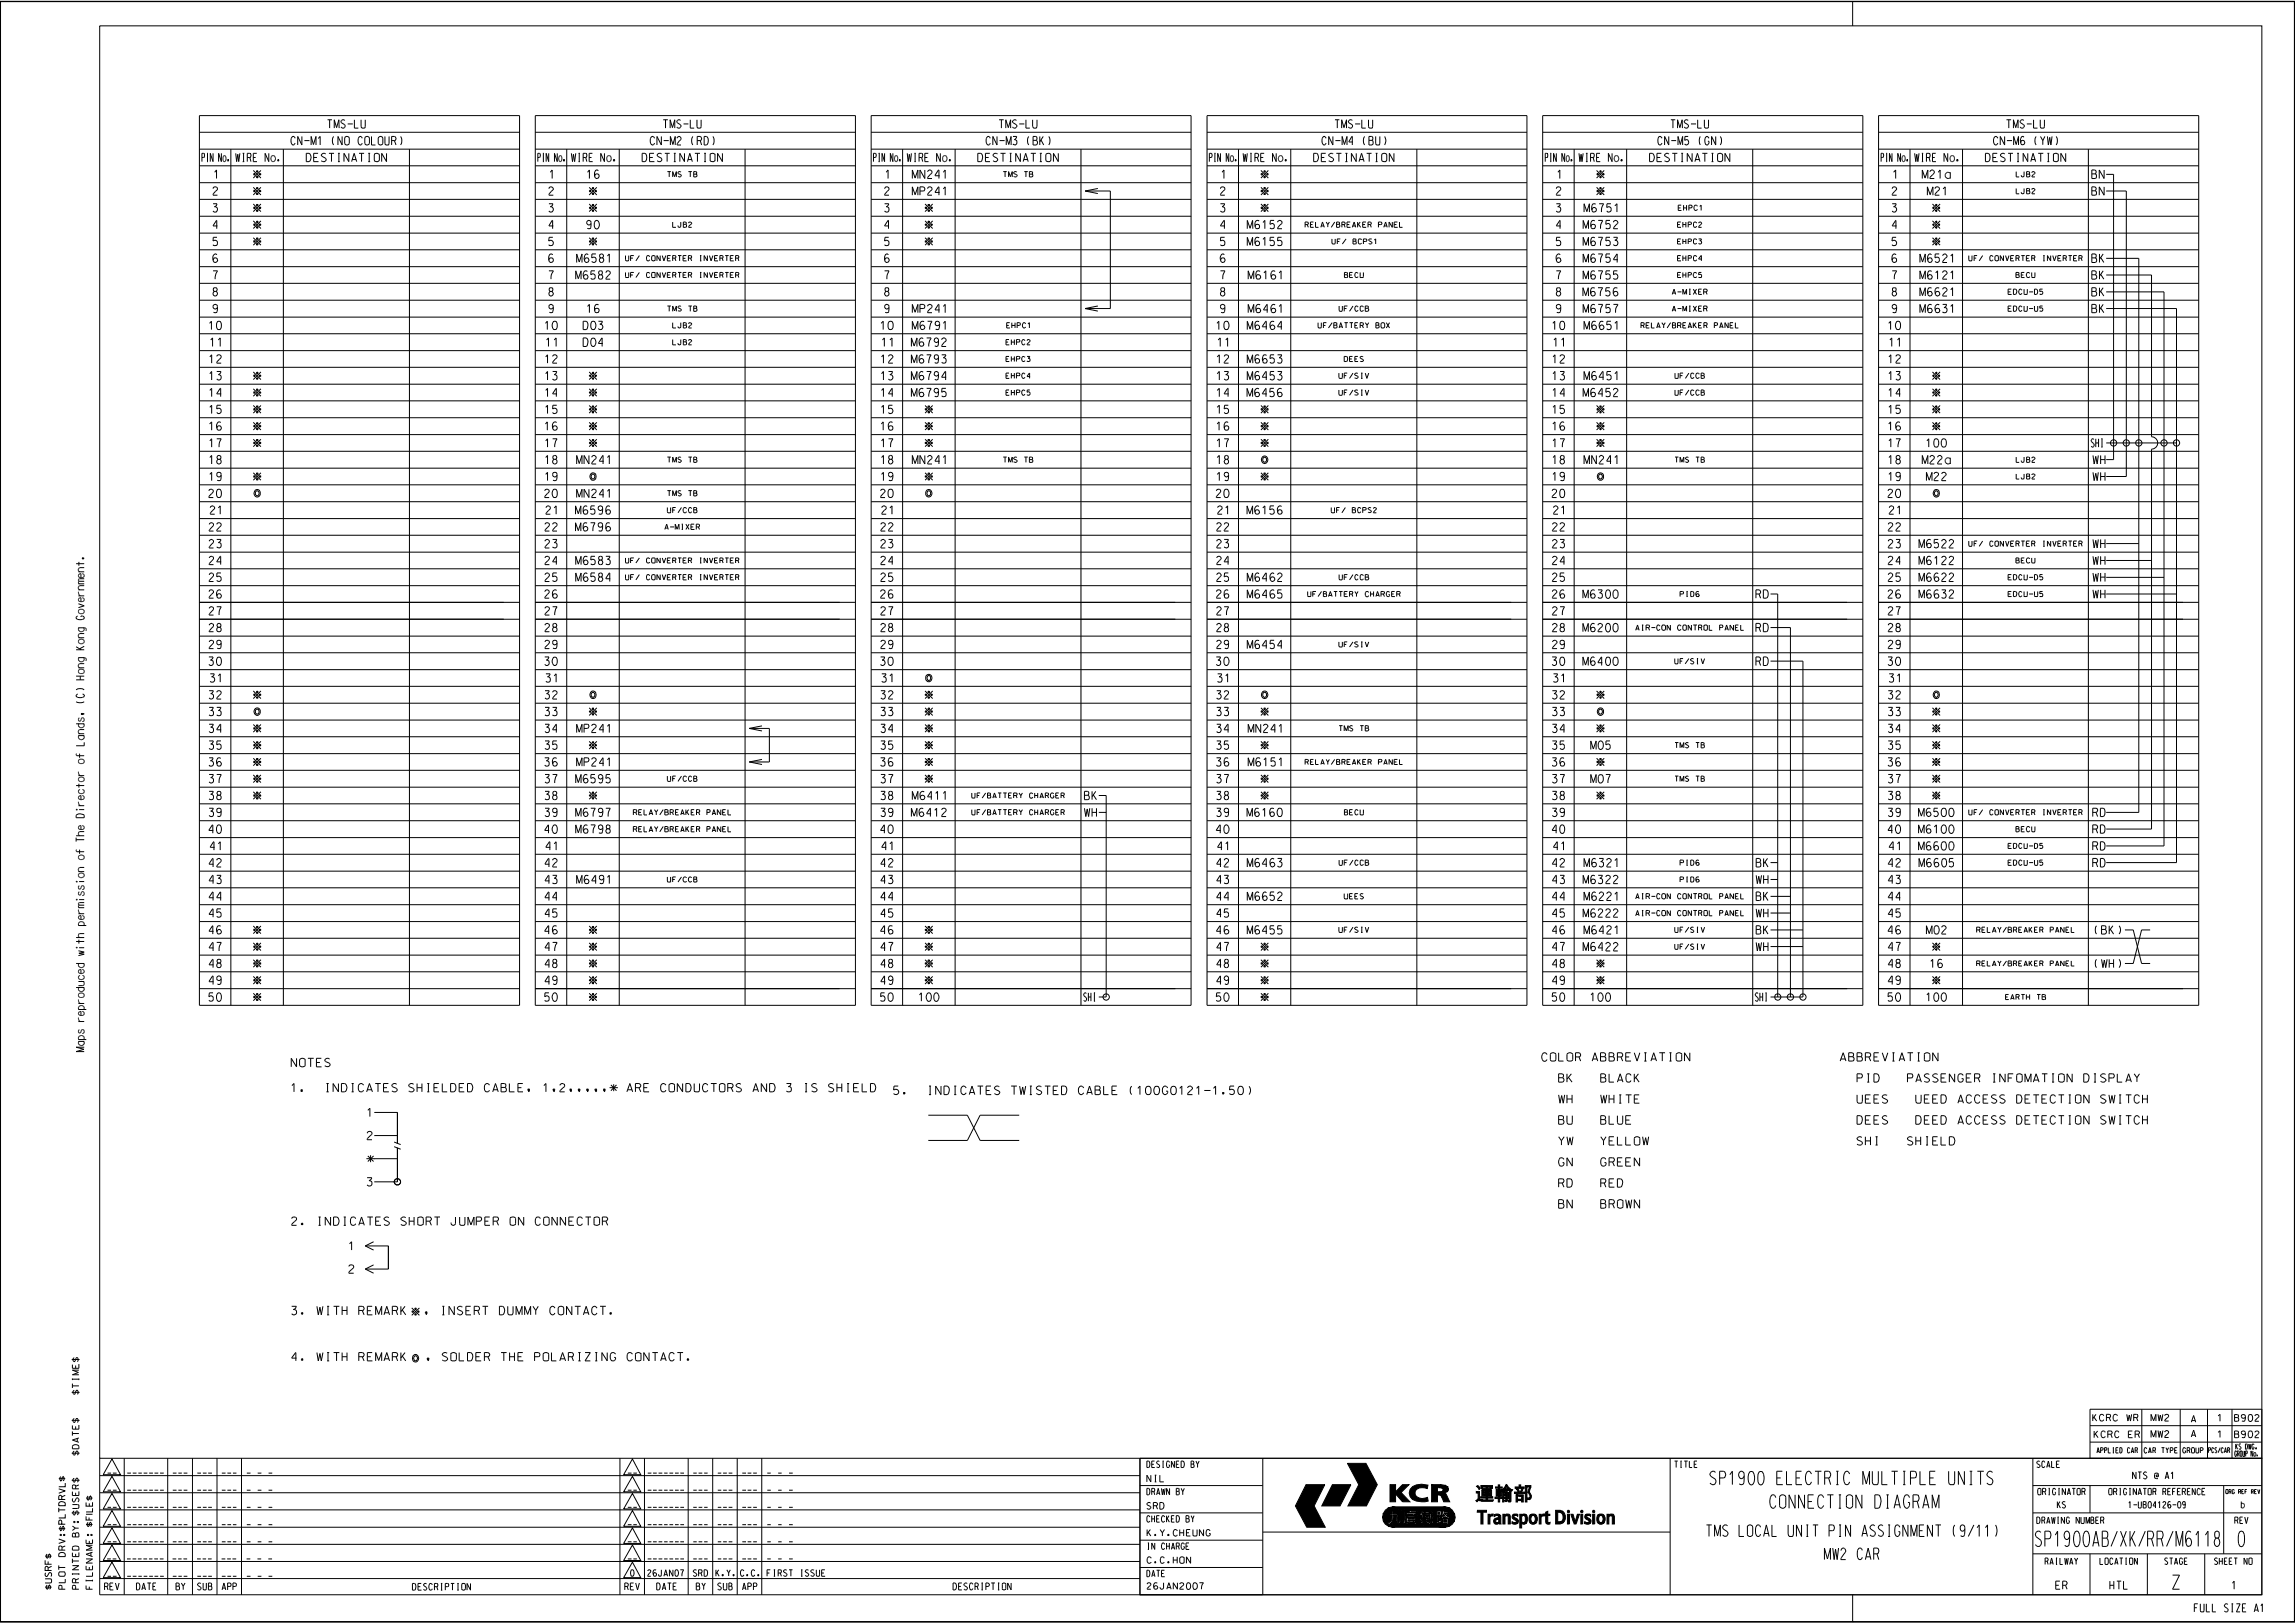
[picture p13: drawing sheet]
<svg xmlns="http://www.w3.org/2000/svg" width="420mm" height="297mm" viewBox="0 0 420 297" stroke-linecap="round" stroke-linejoin="round" font-family="sans-serif">
<defs><g id="words">
<g font-size="2.8">
<text x="372.5" y="283">SP1900AB</text>
<text x="388.1" y="283">XK</text>
<text x="393" y="283">RR</text>
<text x="398.2" y="283">M6118</text>
<text x="409.6" y="283">0</text>
</g>
<text font-size="2.6" x="397.6" y="290.8">Z</text>
<g font-size="2.5">
<text x="270" y="274.6">„B¿Ø‡¡</text>
<text x="270.3" y="278.9">Transport Division</text>
</g>
<g font-size="2.4">
<text x="312.9" y="271.7">SP1900 ELECTRIC MULTIPLE UNITS</text>
<text x="323.9" y="276">CONNECTION DIAGRAM</text>
</g>
<g font-size="2.1">
<text x="312.3" y="281.2">TMS LOCAL UNIT PIN ASSIGNMENT (9/11)</text>
<text x="333.9" y="285.4">MW2 CAR</text>
</g>
<g font-size="1.5">
<text x="59.9" y="23.4">TMS-LU</text>
<text x="121.4" y="23.4">TMS-LU</text>
<text x="182.8" y="23.4">TMS-LU</text>
<text x="244.3" y="23.4">TMS-LU</text>
<text x="305.8" y="23.4">TMS-LU</text>
<text x="367.2" y="23.4">TMS-LU</text>
<text x="37" y="29.6">PIN No.</text>
<text x="43.1" y="29.6">WIRE No.</text>
<text x="53.2" y="26.5">CN-M1 (NO COLOUR)</text>
<text x="56" y="29.6">DESTINATION</text>
<text x="98.4" y="29.6">PIN No.</text>
<text x="104.6" y="29.6">WIRE No.</text>
<text x="117.5" y="29.6">DESTINATION</text>
<text x="119" y="26.5">CN-M2 (RD)</text>
<text x="159.9" y="29.6">PIN No.</text>
<text x="166" y="29.6">WIRE No.</text>
<text x="179" y="29.6">DESTINATION</text>
<text x="180.5" y="26.5">CN-M3 (BK)</text>
<text x="221.3" y="29.6">PIN No.</text>
<text x="227.5" y="29.6">WIRE No.</text>
<text x="240.4" y="29.6">DESTINATION</text>
<text x="241.9" y="26.5">CN-M4 (BU)</text>
<text x="282.8" y="29.6">PIN No.</text>
<text x="289" y="29.6">WIRE No.</text>
<text x="301.9" y="29.6">DESTINATION</text>
<text x="303.4" y="26.5">CN-M5 (GN)</text>
<text x="344.2" y="29.6">PIN No.</text>
<text x="350.4" y="29.6">WIRE No.</text>
<text x="363.3" y="29.6">DESTINATION</text>
<text x="364.8" y="26.5">CN-M6 (YW)</text>
<text x="39" y="35.7">2</text>
<text x="39.2" y="32.7">1</text>
<text x="100.4" y="35.7">2</text>
<text x="100.6" y="32.7">1</text>
<text x="107.4" y="32.7">16</text>
<text x="161.9" y="35.7">2</text>
<text x="162.1" y="32.7">1</text>
<text x="167" y="35.7">MP241</text>
<text x="167" y="32.7">MN241</text>
<text x="223.4" y="35.7">2</text>
<text x="223.5" y="32.7">1</text>
<text x="284.8" y="35.7">2</text>
<text x="285" y="32.7">1</text>
<text x="346.3" y="35.7">2</text>
<text x="346.4" y="32.7">1</text>
<text x="351.8" y="32.7">M21a</text>
<text x="352.7" y="35.7">M21</text>
<text x="382.8" y="35.7">BN</text>
<text x="382.8" y="32.7">BN</text>
<text x="39" y="41.9">4</text>
<text x="39" y="38.8">3</text>
<text x="100.4" y="41.9">4</text>
<text x="100.4" y="38.8">3</text>
<text x="107.4" y="41.9">90</text>
<text x="161.9" y="41.9">4</text>
<text x="161.9" y="38.8">3</text>
<text x="223.4" y="41.9">4</text>
<text x="223.4" y="38.8">3</text>
<text x="228.3" y="41.9">M6152</text>
<text x="284.8" y="41.9">4</text>
<text x="284.8" y="38.8">3</text>
<text x="289.7" y="41.9">M6752</text>
<text x="289.9" y="38.8">M6751</text>
<text x="346.3" y="41.9">4</text>
<text x="346.3" y="38.8">3</text>
<text x="39" y="45">5</text>
<text x="100.4" y="45">5</text>
<text x="161.9" y="45">5</text>
<text x="223.3" y="45">5</text>
<text x="228.3" y="45">M6155</text>
<text x="284.8" y="45">5</text>
<text x="289.7" y="45">M6753</text>
<text x="346.3" y="45">5</text>
<text x="38.9" y="48">6</text>
<text x="39" y="51.1">7</text>
<text x="100.4" y="48">6</text>
<text x="100.4" y="51.1">7</text>
<text x="105.4" y="51.1">M6582</text>
<text x="105.5" y="48">M6581</text>
<text x="161.9" y="48">6</text>
<text x="161.9" y="51.1">7</text>
<text x="223.3" y="48">6</text>
<text x="223.4" y="51.1">7</text>
<text x="228.4" y="51.1">M6161</text>
<text x="284.8" y="48">6</text>
<text x="284.8" y="51.1">7</text>
<text x="289.7" y="51.1">M6755</text>
<text x="289.7" y="48">M6754</text>
<text x="346.2" y="48">6</text>
<text x="346.3" y="51.1">7</text>
<text x="351.4" y="51.1">M6121</text>
<text x="351.4" y="48">M6521</text>
<text x="382.8" y="51.1">BK</text>
<text x="382.8" y="48">BK</text>
<text x="39" y="54.2">8</text>
<text x="39" y="57.2">9</text>
<text x="100.4" y="57.2">9</text>
<text x="100.4" y="54.2">8</text>
<text x="107.4" y="57.2">16</text>
<text x="161.9" y="57.2">9</text>
<text x="161.9" y="54.2">8</text>
<text x="167" y="57.2">MP241</text>
<text x="223.4" y="54.2">8</text>
<text x="223.4" y="57.2">9</text>
<text x="228.4" y="57.2">M6461</text>
<text x="284.8" y="57.2">9</text>
<text x="284.8" y="54.2">8</text>
<text x="289.7" y="54.2">M6756</text>
<text x="289.7" y="57.2">M6757</text>
<text x="346.3" y="54.2">8</text>
<text x="346.3" y="57.2">9</text>
<text x="351.4" y="54.2">M6621</text>
<text x="351.4" y="57.2">M6631</text>
<text x="382.8" y="57.2">BK</text>
<text x="382.8" y="54.2">BK</text>
<text x="38.2" y="60.3">10</text>
<text x="38.5" y="63.4">11</text>
<text x="99.7" y="60.3">10</text>
<text x="99.9" y="63.4">11</text>
<text x="106.7" y="63.4">D04</text>
<text x="106.7" y="60.3">D03</text>
<text x="161.1" y="60.3">10</text>
<text x="161.4" y="63.4">11</text>
<text x="166.8" y="63.4">M6792</text>
<text x="167" y="60.3">M6791</text>
<text x="222.6" y="60.3">10</text>
<text x="222.8" y="63.4">11</text>
<text x="228.3" y="60.3">M6464</text>
<text x="284.1" y="60.3">10</text>
<text x="284.3" y="63.4">11</text>
<text x="289.9" y="60.3">M6651</text>
<text x="345.5" y="60.3">10</text>
<text x="345.7" y="63.4">11</text>
<text x="38.3" y="66.5">12</text>
<text x="38.3" y="69.5">13</text>
<text x="99.7" y="69.5">13</text>
<text x="99.7" y="66.5">12</text>
<text x="161.2" y="69.5">13</text>
<text x="161.2" y="66.5">12</text>
<text x="166.8" y="69.5">M6794</text>
<text x="166.8" y="66.5">M6793</text>
<text x="222.7" y="66.5">12</text>
<text x="222.7" y="69.5">13</text>
<text x="228.3" y="66.5">M6653</text>
<text x="228.3" y="69.5">M6453</text>
<text x="284.1" y="69.5">13</text>
<text x="284.1" y="66.5">12</text>
<text x="289.9" y="69.5">M6451</text>
<text x="345.6" y="66.5">12</text>
<text x="345.6" y="69.5">13</text>
<text x="38.3" y="75.7">15</text>
<text x="38.3" y="72.6">14</text>
<text x="99.7" y="75.7">15</text>
<text x="99.7" y="72.6">14</text>
<text x="161.2" y="75.7">15</text>
<text x="161.2" y="72.6">14</text>
<text x="166.8" y="72.6">M6795</text>
<text x="222.7" y="75.7">15</text>
<text x="222.7" y="72.6">14</text>
<text x="228.2" y="72.6">M6456</text>
<text x="284.1" y="75.7">15</text>
<text x="284.1" y="72.6">14</text>
<text x="289.7" y="72.6">M6452</text>
<text x="345.6" y="75.7">15</text>
<text x="345.6" y="72.6">14</text>
<text x="38.3" y="78.7">16</text>
<text x="38.3" y="81.8">17</text>
<text x="99.7" y="78.7">16</text>
<text x="99.7" y="81.8">17</text>
<text x="161.2" y="78.7">16</text>
<text x="161.2" y="81.8">17</text>
<text x="222.6" y="78.7">16</text>
<text x="222.7" y="81.8">17</text>
<text x="284.1" y="78.7">16</text>
<text x="284.1" y="81.8">17</text>
<text x="345.5" y="78.7">16</text>
<text x="345.6" y="81.8">17</text>
<text x="352.5" y="81.8">100</text>
<text x="382.7" y="81.8">SHI</text>
<text x="38.3" y="84.9">18</text>
<text x="38.3" y="88">19</text>
<text x="99.7" y="84.9">18</text>
<text x="99.7" y="88">19</text>
<text x="105.5" y="84.9">MN241</text>
<text x="161.2" y="84.9">18</text>
<text x="161.2" y="88">19</text>
<text x="167" y="84.9">MN241</text>
<text x="222.7" y="84.9">18</text>
<text x="222.7" y="88">19</text>
<text x="284.1" y="84.9">18</text>
<text x="284.1" y="88">19</text>
<text x="289.9" y="84.9">MN241</text>
<text x="345.6" y="84.9">18</text>
<text x="345.6" y="88">19</text>
<text x="351.8" y="84.9">M22a</text>
<text x="352.6" y="88">M22</text>
<text x="383" y="84.9">WH</text>
<text x="383" y="88">WH</text>
<text x="38.2" y="91">20</text>
<text x="38.5" y="94.1">21</text>
<text x="99.7" y="91">20</text>
<text x="99.9" y="94.1">21</text>
<text x="105.3" y="94.1">M6596</text>
<text x="105.5" y="91">MN241</text>
<text x="161.1" y="91">20</text>
<text x="161.4" y="94.1">21</text>
<text x="222.6" y="91">20</text>
<text x="222.8" y="94.1">21</text>
<text x="228.2" y="94.1">M6156</text>
<text x="284.1" y="91">20</text>
<text x="284.3" y="94.1">21</text>
<text x="345.5" y="91">20</text>
<text x="345.7" y="94.1">21</text>
<text x="38.3" y="100.3">23</text>
<text x="38.3" y="97.2">22</text>
<text x="99.7" y="97.2">22</text>
<text x="99.7" y="100.3">23</text>
<text x="105.3" y="97.2">M6796</text>
<text x="161.2" y="97.2">22</text>
<text x="161.2" y="100.3">23</text>
<text x="222.7" y="100.3">23</text>
<text x="222.7" y="97.2">22</text>
<text x="284.1" y="97.2">22</text>
<text x="284.1" y="100.3">23</text>
<text x="345.6" y="100.3">23</text>
<text x="345.6" y="97.2">22</text>
<text x="351.2" y="100.3">M6522</text>
<text x="383" y="100.3">WH</text>
<text x="38.3" y="106.4">25</text>
<text x="38.3" y="103.3">24</text>
<text x="99.7" y="106.4">25</text>
<text x="99.7" y="103.3">24</text>
<text x="105.4" y="106.4">M6584</text>
<text x="105.4" y="103.3">M6583</text>
<text x="161.2" y="106.4">25</text>
<text x="161.2" y="103.3">24</text>
<text x="222.7" y="106.4">25</text>
<text x="222.7" y="103.3">24</text>
<text x="228.3" y="106.4">M6462</text>
<text x="284.1" y="106.4">25</text>
<text x="284.1" y="103.3">24</text>
<text x="345.6" y="106.4">25</text>
<text x="345.6" y="103.3">24</text>
<text x="351.2" y="106.4">M6622</text>
<text x="351.2" y="103.3">M6122</text>
<text x="383" y="106.4">WH</text>
<text x="383" y="103.3">WH</text>
<text x="38.3" y="109.5">26</text>
<text x="38.3" y="112.5">27</text>
<text x="99.7" y="109.5">26</text>
<text x="99.7" y="112.5">27</text>
<text x="161.2" y="109.5">26</text>
<text x="161.2" y="112.5">27</text>
<text x="222.6" y="109.5">26</text>
<text x="222.7" y="112.5">27</text>
<text x="228.3" y="109.5">M6465</text>
<text x="284.1" y="109.5">26</text>
<text x="284.1" y="112.5">27</text>
<text x="289.7" y="109.5">M6300</text>
<text x="321.3" y="109.5">RD</text>
<text x="345.5" y="109.5">26</text>
<text x="345.6" y="112.5">27</text>
<text x="351.2" y="109.5">M6632</text>
<text x="383" y="109.5">WH</text>
<text x="38.3" y="118.7">29</text>
<text x="38.3" y="115.6">28</text>
<text x="99.7" y="115.6">28</text>
<text x="99.7" y="118.7">29</text>
<text x="161.2" y="115.6">28</text>
<text x="161.2" y="118.7">29</text>
<text x="222.7" y="118.7">29</text>
<text x="222.7" y="115.6">28</text>
<text x="228.3" y="118.7">M6454</text>
<text x="284.1" y="115.6">28</text>
<text x="284.1" y="118.7">29</text>
<text x="289.7" y="115.6">M6200</text>
<text x="321.3" y="115.6">RD</text>
<text x="345.6" y="118.7">29</text>
<text x="345.6" y="115.6">28</text>
<text x="38.2" y="121.8">30</text>
<text x="38.5" y="124.8">31</text>
<text x="99.7" y="121.8">30</text>
<text x="99.9" y="124.8">31</text>
<text x="161.1" y="121.8">30</text>
<text x="161.4" y="124.8">31</text>
<text x="222.6" y="121.8">30</text>
<text x="222.8" y="124.8">31</text>
<text x="284.1" y="121.8">30</text>
<text x="284.3" y="124.8">31</text>
<text x="289.7" y="121.8">M6400</text>
<text x="321.3" y="121.8">RD</text>
<text x="345.5" y="121.8">30</text>
<text x="345.7" y="124.8">31</text>
<text x="38.3" y="131">33</text>
<text x="38.3" y="127.9">32</text>
<text x="99.7" y="127.9">32</text>
<text x="99.7" y="131">33</text>
<text x="161.2" y="127.9">32</text>
<text x="161.2" y="131">33</text>
<text x="222.7" y="131">33</text>
<text x="222.7" y="127.9">32</text>
<text x="284.1" y="127.9">32</text>
<text x="284.1" y="131">33</text>
<text x="345.6" y="131">33</text>
<text x="345.6" y="127.9">32</text>
<text x="38.3" y="137.1">35</text>
<text x="38.3" y="134.1">34</text>
<text x="99.7" y="137.1">35</text>
<text x="99.7" y="134.1">34</text>
<text x="105.5" y="134.1">MP241</text>
<text x="161.2" y="137.1">35</text>
<text x="161.2" y="134.1">34</text>
<text x="222.7" y="137.1">35</text>
<text x="222.7" y="134.1">34</text>
<text x="228.4" y="134.1">MN241</text>
<text x="284.1" y="137.1">35</text>
<text x="284.1" y="134.1">34</text>
<text x="291.1" y="137.1">M05</text>
<text x="345.6" y="137.1">35</text>
<text x="345.6" y="134.1">34</text>
<text x="38.3" y="140.2">36</text>
<text x="38.3" y="143.3">37</text>
<text x="99.7" y="140.2">36</text>
<text x="99.7" y="143.3">37</text>
<text x="105.4" y="143.3">M6595</text>
<text x="105.5" y="140.2">MP241</text>
<text x="161.2" y="140.2">36</text>
<text x="161.2" y="143.3">37</text>
<text x="222.6" y="140.2">36</text>
<text x="222.7" y="143.3">37</text>
<text x="228.4" y="140.2">M6151</text>
<text x="284.1" y="140.2">36</text>
<text x="284.1" y="143.3">37</text>
<text x="291.1" y="143.3">M07</text>
<text x="345.5" y="140.2">36</text>
<text x="345.6" y="143.3">37</text>
<text x="38.3" y="149.4">39</text>
<text x="38.3" y="146.3">38</text>
<text x="99.7" y="149.4">39</text>
<text x="99.7" y="146.3">38</text>
<text x="105.4" y="149.4">M6797</text>
<text x="161.2" y="149.4">39</text>
<text x="161.2" y="146.3">38</text>
<text x="166.8" y="149.4">M6412</text>
<text x="167" y="146.3">M6411</text>
<text x="198.5" y="149.4">WH</text>
<text x="198.5" y="146.3">BK</text>
<text x="222.7" y="149.4">39</text>
<text x="222.7" y="146.3">38</text>
<text x="228.2" y="149.4">M6160</text>
<text x="284.1" y="149.4">39</text>
<text x="284.1" y="146.3">38</text>
<text x="345.6" y="149.4">39</text>
<text x="345.6" y="146.3">38</text>
<text x="351.1" y="149.4">M6500</text>
<text x="383" y="149.4">RD</text>
<text x="38.2" y="152.5">40</text>
<text x="38.5" y="155.6">41</text>
<text x="99.7" y="152.5">40</text>
<text x="99.9" y="155.6">41</text>
<text x="105.4" y="152.5">M6798</text>
<text x="161.1" y="152.5">40</text>
<text x="161.4" y="155.6">41</text>
<text x="222.6" y="152.5">40</text>
<text x="222.8" y="155.6">41</text>
<text x="284.1" y="152.5">40</text>
<text x="284.3" y="155.6">41</text>
<text x="345.5" y="152.5">40</text>
<text x="345.7" y="155.6">41</text>
<text x="351.1" y="152.5">M6100</text>
<text x="351.1" y="155.6">M6600</text>
<text x="383" y="155.6">RD</text>
<text x="383" y="152.5">RD</text>
<text x="38.3" y="158.6">42</text>
<text x="38.3" y="161.7">43</text>
<text x="99.7" y="158.6">42</text>
<text x="99.7" y="161.7">43</text>
<text x="105.5" y="161.7">M6491</text>
<text x="161.2" y="158.6">42</text>
<text x="161.2" y="161.7">43</text>
<text x="222.7" y="161.7">43</text>
<text x="222.7" y="158.6">42</text>
<text x="228.3" y="158.6">M6463</text>
<text x="284.1" y="158.6">42</text>
<text x="284.1" y="161.7">43</text>
<text x="289.7" y="161.7">M6322</text>
<text x="289.9" y="158.6">M6321</text>
<text x="321.4" y="161.7">WH</text>
<text x="321.4" y="158.6">BK</text>
<text x="345.6" y="161.7">43</text>
<text x="345.6" y="158.6">42</text>
<text x="351.2" y="158.6">M6605</text>
<text x="383" y="158.6">RD</text>
<text x="38.3" y="167.9">45</text>
<text x="38.3" y="164.8">44</text>
<text x="99.7" y="167.9">45</text>
<text x="99.7" y="164.8">44</text>
<text x="161.2" y="167.9">45</text>
<text x="161.2" y="164.8">44</text>
<text x="222.7" y="167.9">45</text>
<text x="222.7" y="164.8">44</text>
<text x="228.3" y="164.8">M6652</text>
<text x="284.1" y="167.9">45</text>
<text x="284.1" y="164.8">44</text>
<text x="289.7" y="167.9">M6222</text>
<text x="289.9" y="164.8">M6221</text>
<text x="321.4" y="167.9">WH</text>
<text x="321.4" y="164.8">BK</text>
<text x="345.6" y="167.9">45</text>
<text x="345.6" y="164.8">44</text>
<text x="38.3" y="170.9">46</text>
<text x="99.7" y="170.9">46</text>
<text x="161.2" y="170.9">46</text>
<text x="222.6" y="170.9">46</text>
<text x="228.3" y="170.9">M6455</text>
<text x="284.1" y="170.9">46</text>
<text x="289.9" y="170.9">M6421</text>
<text x="321.4" y="170.9">BK</text>
<text x="345.5" y="170.9">46</text>
<text x="352.6" y="170.9">M02</text>
<text x="383.2" y="170.9">(BK)</text>
<text x="38.3" y="177.1">48</text>
<text x="38.3" y="174">47</text>
<text x="99.7" y="174">47</text>
<text x="99.7" y="177.1">48</text>
<text x="161.2" y="174">47</text>
<text x="161.2" y="177.1">48</text>
<text x="222.7" y="177.1">48</text>
<text x="222.7" y="174">47</text>
<text x="284.1" y="174">47</text>
<text x="284.1" y="177.1">48</text>
<text x="289.7" y="174">M6422</text>
<text x="321.4" y="174">WH</text>
<text x="345.6" y="177.1">48</text>
<text x="345.6" y="174">47</text>
<text x="353.2" y="177.1">16</text>
<text x="383.2" y="177.1">(WH)</text>
<text x="38.2" y="183.2">50</text>
<text x="38.3" y="180.1">49</text>
<text x="99.7" y="183.2">50</text>
<text x="99.7" y="180.1">49</text>
<text x="161.1" y="183.2">50</text>
<text x="161.2" y="180.1">49</text>
<text x="168.1" y="183.2">100</text>
<text x="198.3" y="183.2">SHI</text>
<text x="222.6" y="183.2">50</text>
<text x="222.7" y="180.1">49</text>
<text x="284.1" y="183.2">50</text>
<text x="284.1" y="180.1">49</text>
<text x="291.1" y="183.2">100</text>
<text x="321.2" y="183.2">SHI</text>
<text x="345.5" y="183.2">50</text>
<text x="345.6" y="180.1">49</text>
<text x="352.5" y="183.2">100</text>
<text x="53.3" y="195.2">NOTES</text>
<text x="282.2" y="194.2">COLOR ABBREVIATION</text>
<text x="336.8" y="194.2">ABBREVIATION</text>
<text x="53.3" y="199.8">1.</text>
<text x="57" y="199.8">INDICATES SHIELDED CABLE, 1,2,,,,,* ARE CONDUCTORS AND 3 IS SHIELD</text>
<text x="163.5" y="200.3">5.</text>
<text x="167.3" y="200.3">INDICATES TWISTED CABLE (100G0121-1.50)</text>
<text x="283.6" y="201.9">WH</text>
<text x="283.6" y="198">BK</text>
<text x="290" y="198">BLACK</text>
<text x="290.7" y="201.9">WHITE</text>
<text x="338.2" y="201.9">UEES</text>
<text x="338.2" y="198">PID</text>
<text x="344.8" y="198">PASSENGER INFOMATION DISPLAY</text>
<text x="347.1" y="201.9">UEED ACCESS DETECTION SWITCH</text>
<text x="67.2" y="204.4">1</text>
<text x="67.2" y="208.6">2</text>
<text x="283.5" y="209.6">YW</text>
<text x="283.7" y="205.7">BU</text>
<text x="290.2" y="209.6">YELLOW</text>
<text x="290.4" y="205.7">BLUE</text>
<text x="338.2" y="205.7">DEES</text>
<text x="338.4" y="209.6">SHI</text>
<text x="346.1" y="209.6">SHIELD</text>
<text x="347.1" y="205.7">DEED ACCESS DETECTION SWITCH</text>
<text x="67.2" y="212.8">*</text>
<text x="283.7" y="213.4">GN</text>
<text x="290.2" y="213.4">GREEN</text>
<text x="67.2" y="217">3</text>
<text x="283.6" y="221.1">BN</text>
<text x="283.8" y="217.2">RD</text>
<text x="289.6" y="221.1">BROWN</text>
<text x="290.6" y="217.2">RED</text>
<text x="53.4" y="224.2">2. INDICATES SHORT JUMPER ON CONNECTOR</text>
<text x="63.8" y="233">2</text>
<text x="63.8" y="228.8">1</text>
<text x="53.4" y="240.6">3. WITH REMARK</text>
<text x="76.7" y="240.6">, INSERT DUMMY CONTACT.</text>
<text x="53.4" y="249">4. WITH REMARK</text>
<text x="77" y="249">, SOLDER THE POLARIZING CONTACT.</text>
<text x="376.2" y="290.8">ER</text>
<text x="386.1" y="290.8">HTL</text>
<text x="408.4" y="290.8">1</text>
<text x="401.6" y="295">FULL SIZE A1</text>
</g>
<g font-size="1.2">
<text x="383" y="260.1">KCRC WR</text>
<text x="383.3" y="263.1">KCRC ER</text>
<text x="393.7" y="260">MW2</text>
<text x="393.7" y="263">MW2</text>
<text x="401" y="263">A</text>
<text x="401" y="260.3">A</text>
<text x="405.8" y="263.1">1</text>
<text x="405.8" y="260.1">1</text>
<text x="408.9" y="263.1">B902</text>
<text x="408.9" y="260.1">B902</text>
<text x="19.7" y="269.6">__</text>
<text x="23.3" y="269.6">_______</text>
<text x="31.6" y="269.6">___</text>
<text x="36.1" y="269.6">___</text>
<text x="40.6" y="269.6">___</text>
<text x="45.2" y="269.6">_ _ _</text>
<text x="114.9" y="269.6">__</text>
<text x="118.5" y="269.6">_______</text>
<text x="126.8" y="269.6">___</text>
<text x="131.3" y="269.6">___</text>
<text x="135.8" y="269.6">___</text>
<text x="140.4" y="269.6">_ _ _</text>
<text x="19.7" y="272.7">__</text>
<text x="19.7" y="275.9">__</text>
<text x="23.3" y="272.7">_______</text>
<text x="23.3" y="275.9">_______</text>
<text x="31.6" y="272.7">___</text>
<text x="31.6" y="275.9">___</text>
<text x="36.1" y="272.7">___</text>
<text x="36.1" y="275.9">___</text>
<text x="40.6" y="272.7">___</text>
<text x="40.6" y="275.9">___</text>
<text x="45.2" y="272.7">_ _ _</text>
<text x="45.2" y="275.9">_ _ _</text>
<text x="114.9" y="275.9">__</text>
<text x="114.9" y="272.7">__</text>
<text x="118.5" y="275.9">_______</text>
<text x="118.5" y="272.7">_______</text>
<text x="126.8" y="275.9">___</text>
<text x="126.8" y="272.7">___</text>
<text x="131.3" y="275.9">___</text>
<text x="131.3" y="272.7">___</text>
<text x="135.8" y="275.9">___</text>
<text x="135.8" y="272.7">___</text>
<text x="140.4" y="275.9">_ _ _</text>
<text x="140.4" y="272.7">_ _ _</text>
<text x="209.9" y="271.2">NIL</text>
<text x="376.5" y="276">KS</text>
<text x="389.5" y="276">1-UB04126-09</text>
<text x="390.3" y="270.6">NTS @ A1</text>
<text x="410.2" y="276">b</text>
<text x="19.7" y="279">__</text>
<text x="23.3" y="279">_______</text>
<text x="31.6" y="279">___</text>
<text x="36.1" y="279">___</text>
<text x="40.6" y="279">___</text>
<text x="45.2" y="279">_ _ _</text>
<text x="114.9" y="279">__</text>
<text x="118.5" y="279">_______</text>
<text x="126.8" y="279">___</text>
<text x="131.3" y="279">___</text>
<text x="135.8" y="279">___</text>
<text x="140.4" y="279">_ _ _</text>
<text x="209.9" y="276.2">SRD</text>
<text x="209.9" y="281.1">K.Y.CHEUNG</text>
<text x="19.6" y="285.3">__</text>
<text x="19.7" y="282.2">__</text>
<text x="23.2" y="285.3">_______</text>
<text x="23.3" y="282.2">_______</text>
<text x="31.6" y="285.3">___</text>
<text x="31.6" y="282.2">___</text>
<text x="36.1" y="285.3">___</text>
<text x="36.1" y="282.2">___</text>
<text x="40.6" y="285.3">___</text>
<text x="40.6" y="282.2">___</text>
<text x="45.1" y="285.3">_ _ _</text>
<text x="45.2" y="282.2">_ _ _</text>
<text x="114.9" y="285.3">__</text>
<text x="114.9" y="282.2">__</text>
<text x="118.5" y="285.3">_______</text>
<text x="118.5" y="282.2">_______</text>
<text x="126.8" y="285.3">___</text>
<text x="126.8" y="282.2">___</text>
<text x="131.3" y="285.3">___</text>
<text x="131.3" y="282.2">___</text>
<text x="135.8" y="285.3">___</text>
<text x="135.8" y="282.2">___</text>
<text x="140.4" y="285.3">_ _ _</text>
<text x="140.4" y="282.2">_ _ _</text>
<text x="209.9" y="286.1">C.C.HON</text>
<text x="19.1" y="290.9">REV</text>
<text x="19.7" y="288.4">__</text>
<text x="23.3" y="288.4">_______</text>
<text x="25" y="290.9">DATE</text>
<text x="31.6" y="288.4">___</text>
<text x="32.2" y="290.9">BY</text>
<text x="36.1" y="288.4">___</text>
<text x="36.2" y="290.9">SUB</text>
<text x="40.6" y="288.4">___</text>
<text x="40.6" y="290.9">APP</text>
<text x="45.2" y="288.4">_ _ _</text>
<text x="75.5" y="291">DESCRIPTION</text>
<text x="114.3" y="290.9">REV</text>
<text x="115.4" y="288.4">0</text>
<text x="118.5" y="288.4">26JAN07</text>
<text x="120.2" y="290.9">DATE</text>
<text x="126.9" y="288.4">SRD</text>
<text x="127.4" y="290.9">BY</text>
<text x="131" y="288.4">K.Y.</text>
<text x="131.4" y="290.9">SUB</text>
<text x="135.5" y="288.4">C.C.</text>
<text x="135.9" y="290.9">APP</text>
<text x="140.4" y="288.4">FIRST ISSUE</text>
<text x="174.4" y="290.9">DESCRIPTION</text>
<text x="209.9" y="290.8">26JAN2007</text>
</g>
<g font-size="1">
<text x="122.1" y="32.4">TMS TB</text>
<text x="183.6" y="32.4">TMS TB</text>
<text x="369" y="35.4">LJB2</text>
<text x="369" y="32.4">LJB2</text>
<text x="123.1" y="41.6">LJB2</text>
<text x="238.8" y="41.6">RELAY/BREAKER PANEL</text>
<text x="307" y="41.6">EHPC2</text>
<text x="307.1" y="38.5">EHPC1</text>
<text x="114.5" y="47.7">UF/ CONVERTER INVERTER</text>
<text x="243.8" y="44.7">UF/ BCPS1</text>
<text x="307" y="47.7">EHPC4</text>
<text x="307" y="44.7">EHPC3</text>
<text x="360.3" y="47.7">UF/ CONVERTER INVERTER</text>
<text x="114.5" y="50.8">UF/ CONVERTER INVERTER</text>
<text x="246" y="50.8">BECU</text>
<text x="306" y="53.9">A-MIXER</text>
<text x="307" y="50.8">EHPC5</text>
<text x="367.5" y="53.9">EDCU-D5</text>
<text x="368.9" y="50.8">BECU</text>
<text x="122.1" y="57">TMS TB</text>
<text x="245.1" y="57">UF/CCB</text>
<text x="306" y="57">A-MIXER</text>
<text x="367.5" y="57">EDCU-U5</text>
<text x="123.1" y="63.1">LJB2</text>
<text x="123.1" y="60">LJB2</text>
<text x="184.1" y="63.1">EHPC2</text>
<text x="184.2" y="60">EHPC1</text>
<text x="241.2" y="60">UF/BATTERY BOX</text>
<text x="300.3" y="60">RELAY/BREAKER PANEL</text>
<text x="184.1" y="69.2">EHPC4</text>
<text x="184.1" y="66.2">EHPC3</text>
<text x="245" y="69.2">UF/SIV</text>
<text x="246" y="66.2">DEES</text>
<text x="306.5" y="69.2">UF/CCB</text>
<text x="184.1" y="72.3">EHPC5</text>
<text x="245" y="72.3">UF/SIV</text>
<text x="306.5" y="72.3">UF/CCB</text>
<text x="122.1" y="84.6">TMS TB</text>
<text x="183.6" y="84.6">TMS TB</text>
<text x="306.5" y="84.6">TMS TB</text>
<text x="369" y="87.7">LJB2</text>
<text x="369" y="84.6">LJB2</text>
<text x="122.1" y="93.8">UF/CCB</text>
<text x="122.1" y="90.8">TMS TB</text>
<text x="243.6" y="93.8">UF/ BCPS2</text>
<text x="121.7" y="96.9">A-MIXER</text>
<text x="360.3" y="100">UF/ CONVERTER INVERTER</text>
<text x="114.5" y="106.1">UF/ CONVERTER INVERTER</text>
<text x="114.5" y="103">UF/ CONVERTER INVERTER</text>
<text x="245.1" y="106.1">UF/CCB</text>
<text x="367.5" y="106.1">EDCU-D5</text>
<text x="368.9" y="103">BECU</text>
<text x="239.3" y="109.2">UF/BATTERY CHARGER</text>
<text x="307.5" y="109.2">PID6</text>
<text x="367.5" y="109.2">EDCU-U5</text>
<text x="245" y="118.4">UF/SIV</text>
<text x="299.3" y="115.3">AIR-CON CONTROL PANEL</text>
<text x="306.5" y="121.5">UF/SIV</text>
<text x="245.1" y="133.8">TMS TB</text>
<text x="306.5" y="136.8">TMS TB</text>
<text x="122.1" y="143">UF/CCB</text>
<text x="238.8" y="139.9">RELAY/BREAKER PANEL</text>
<text x="306.5" y="143">TMS TB</text>
<text x="115.9" y="149.1">RELAY/BREAKER PANEL</text>
<text x="177.8" y="149.1">UF/BATTERY CHARGER</text>
<text x="177.8" y="146.1">UF/BATTERY CHARGER</text>
<text x="246" y="149.1">BECU</text>
<text x="360.3" y="149.1">UF/ CONVERTER INVERTER</text>
<text x="115.9" y="152.2">RELAY/BREAKER PANEL</text>
<text x="367.5" y="155.3">EDCU-D5</text>
<text x="368.9" y="152.2">BECU</text>
<text x="122.1" y="161.4">UF/CCB</text>
<text x="245.1" y="158.4">UF/CCB</text>
<text x="307.5" y="161.4">PID6</text>
<text x="307.5" y="158.4">PID6</text>
<text x="367.5" y="158.4">EDCU-U5</text>
<text x="246" y="164.5">UEES</text>
<text x="299.3" y="167.6">AIR-CON CONTROL PANEL</text>
<text x="299.3" y="164.5">AIR-CON CONTROL PANEL</text>
<text x="245" y="170.6">UF/SIV</text>
<text x="306.5" y="173.7">UF/SIV</text>
<text x="306.5" y="170.6">UF/SIV</text>
<text x="361.8" y="170.6">RELAY/BREAKER PANEL</text>
<text x="361.8" y="176.8">RELAY/BREAKER PANEL</text>
<text x="367" y="182.9">EARTH TB</text>
<text x="383.7" y="265.9">APPLIED CAR</text>
<text x="392.4" y="265.9">CAR TYPE</text>
<text x="399.5" y="265.9">GROUP</text>
<text x="409" y="266.5">GROUP No.</text>
<text x="409.1" y="265.2">KS DWG.</text>
</g>
<text font-size=".9" x="404.2" y="265.8">PCS/CAR</text>
</g></defs>
<path d="M.1 .3h419.8v296.4h-419.8z" fill="none" stroke="#000" stroke-width=".21"/>
<g fill="none" stroke="#000" stroke-width=".18">
<path d="M0 .2h419.9v296.6h-419.9zM18.2 4.7h395.7v262.2h-395.7zM339 .2v4.5M36.5 21.2h58.6v162.8h-58.6zM36.5 24.2h58.6M36.5 27.3h58.6M36.5 30.3h58.6M36.5 33.4h58.6M36.5 36.5h58.6M36.5 39.6h58.6M42.2 27.3v156.7M46.4 37.3l1.4 1.4"/>
<path d="M46.4 34.3l1.4 1.4M46.4 31.2l1.4 1.4M46.4 38l.2-.1 .1 .2-.2 .1zM46.5 34.8l.2 .2-.2 .1zM46.9 38.5l.2-.1 .1 .2-.2 .1zM47 37.4l.2 .1-.1 .2-.2-.1zM47 35.3l.2 .2-.2 .1zM47 34.3l.2 .2h-.3zM47.5 38l.1-.1 .1 .2-.2 .1zM47.5 34.8l.2 .2-.2 .1zM47.8 37.3l-1.4 1.4M47.8 34.3l-1.4 1.4"/>
<path d="M47.8 31.2l-1.4 1.4M51.9 27.3v156.7M74.9 27.3v156.7M98 21.2h58.5v162.8h-58.5zM98 24.2h58.5M98 27.3h58.5M98 30.3h58.5M98 33.4h58.5M98 36.5h58.5M98 39.6h58.5M103.7 27.3v156.7M107.8 37.3l1.4 1.4"/>
<path d="M107.8 34.3l1.4 1.4M109.2 37.3l-1.4 1.4M109.2 34.3l-1.4 1.4M113.3 27.3v156.7M136.4 27.3v156.7M159.4 21.2h58.6v162.8h-58.6zM159.4 24.2h58.6M159.4 27.3h58.6M159.4 30.3h58.6M159.4 33.4h58.6M159.4 36.5h58.6M159.4 39.6h58.6"/>
<path d="M165.2 27.3v156.7M169.3 37.3l1.4 1.4M169.3 38l.2-.1 .1 .1-.2 .2zM169.8 38.5l.2-.1 .1 .2-.2 .1zM169.8 37.5l.3-.1v.1l-.2 .2zM170.3 38l.2-.1 .1 .1-.2 .2zM170.7 37.3l-1.4 1.4M174.8 27.3v156.7M197.8 27.3v156.7M198.6 35h4.6v21.5h-4.6M198.6 35l2.3 .4M200.9 34.5l-2.3 .5"/>
<path d="M220.9 21.2h58.5v162.8h-58.5zM220.9 24.2h58.5M220.9 27.3h58.5M220.9 30.3h58.5M220.9 33.4h58.5M220.9 36.5h58.5M220.9 39.6h58.5M226.7 27.3v156.7M230.8 37.3l1.3 1.4M230.8 34.3l1.3 1.4M230.8 31.2l1.3 1.4M232.1 37.3l-1.3 1.4"/>
<path d="M232.1 34.3l-1.3 1.4M232.1 31.2l-1.3 1.4M236.2 27.3v156.7M259.3 27.3v156.7M282.3 21.2h58.6v162.8h-58.6zM282.3 24.2h58.6M282.3 27.3h58.6M282.3 30.3h58.6M282.3 33.4h58.6M282.3 36.5h58.6M282.3 39.6h58.6M288.1 27.3v156.7"/>
<path d="M292.2 34.3l1.4 1.4M292.2 31.2l1.4 1.4M292.3 34.8l.2 .2h-.2zM292.8 35.3l.2 .2-.2 .1zM292.8 34.3l.2 .2-.2 .1zM293.3 34.8l.2 .2-.2 .1zM293.6 34.3l-1.4 1.4M293.6 31.2l-1.4 1.4M297.7 27.3v156.7M320.8 27.3v156.7M343.8 21.2h58.6v162.8h-58.6zM343.8 24.2h58.6"/>
<path d="M343.8 27.3h58.6M343.8 30.3h58.6M343.8 33.4h58.6M343.8 36.5h58.6M343.8 39.6h58.6M349.5 27.3v156.7M353.7 37.3l1.3 1.4M355 37.3l-1.3 1.4M359.2 27.3v156.7M382.2 27.3v156.7M383.5 31.8l.1-.3-.1-.3-.1-.1h-.6v1.6M385.1 31.1v1.6l-.9-1.6v1.6"/>
<path d="M385.4 31.9h1.4v52.2h-1.4M385.4 35h3.7v52.2h-3.7M36.5 42.7h58.6M36.5 45.7h58.6M36.5 48.8h58.6M36.5 51.8h58.6M36.5 54.9h58.6M36.5 58h58.6M39.7 46.6l-.3-.1-.4 .3M46.4 43.5l1.4 1.4M46.4 40.4l1.4 1.4M47 41.5l.2 .1-.1 .2-.2-.1z"/>
<path d="M47.8 43.5l-1.4 1.4M47.8 40.4l-1.4 1.4M98 42.7h58.5M98 45.7h58.5M98 48.8h58.5M98 51.8h58.5M98 54.9h58.5M98 58h58.5M101.2 46.6l-.4-.1-.3 .3M107.8 43.5l1.4 1.4M109.2 43.5l-1.4 1.4M159.4 42.7h58.6"/>
<path d="M159.4 45.7h58.6M159.4 48.8h58.6M159.4 51.8h58.6M159.4 54.9h58.6M159.4 58h58.6M162.6 46.6l-.3-.1-.4 .3M169.3 43.5l1.4 1.4M169.3 40.4l1.4 1.4M169.8 41.6l.3-.1v.1l-.1 .2zM170.7 43.5l-1.4 1.4M170.7 40.4l-1.4 1.4M198.6 56.5l2.3 .4"/>
<path d="M200.9 56l-2.3 .5M220.9 42.7h58.5M220.9 45.7h58.5M220.9 48.8h58.5M220.9 51.8h58.5M220.9 54.9h58.5M220.9 58h58.5M224.1 46.6l-.4-.1-.3 .3M282.3 42.7h58.6M282.3 45.7h58.6M282.3 48.8h58.6M282.3 51.8h58.6"/>
<path d="M282.3 54.9h58.6M282.3 58h58.6M285.5 46.6l-.3-.1-.4 .3M343.8 42.7h58.6M343.8 45.7h58.6M343.8 48.8h58.6M343.8 51.8h58.6M343.8 54.9h58.6M343.8 58h58.6M347 46.6l-.4-.1-.3 .3M353.7 43.5l1.3 1.4M353.7 40.4l1.3 1.4"/>
<path d="M355 43.5l-1.3 1.4M355 40.4l-1.3 1.4M385.4 50.3h8.3v29.6a1.14 1.14 0 0 1 1.2 1.2 1.14 1.14 0 0 1-1.2 1.1v69.5h-8.3M385.4 56.5h12.9v101.4h-12.9M385.4 53.4h10.6v101.4h-10.6M385.4 47.3h6v101.4h-6M36.5 61.1h58.6M36.5 64.2h58.6M36.5 67.2h58.6M36.5 70.3h58.6M36.5 73.4h58.6M36.5 76.4h58.6"/>
<path d="M36.5 79.5h58.6M46.4 77.3l1.4 1.4M46.4 74.2l1.4 1.4M46.4 71.2l1.4 1.3M46.4 68.1l1.4 1.4M46.4 74.8h.2l.1 .2h-.2zM46.5 71.7l.2 .2h-.3zM46.9 75.3h.2l.1 .2-.2 .1zM46.9 74.3h.3v.2h-.2zM47 78.3l.2 .1-.1 .2h-.2zM47 72.2l.2 .2-.2 .1zM47 71.2l.2 .2h-.3z"/>
<path d="M47.5 74.8h.1l.1 .2h-.2zM47.5 71.7l.2 .2h-.2zM47.8 77.3l-1.4 1.4M47.8 74.2l-1.4 1.4M47.8 71.2l-1.4 1.3M47.8 68.1l-1.4 1.4M98 61.1h58.5M98 64.2h58.5M98 67.2h58.5M98 70.3h58.5M98 73.4h58.5M98 76.4h58.5"/>
<path d="M98 79.5h58.5M107.8 77.3l1.4 1.4M107.8 74.2l1.4 1.4M107.8 71.2l1.4 1.3M107.8 68.1l1.4 1.4M109.2 74.2l-1.4 1.4M109.2 77.3l-1.4 1.4M109.2 71.2l-1.4 1.3M109.2 68.1l-1.4 1.4M159.4 61.1h58.6M159.4 64.2h58.6M159.4 67.2h58.6"/>
<path d="M159.4 70.3h58.6M159.4 73.4h58.6M159.4 76.4h58.6M159.4 79.5h58.6M169.3 77.3l1.4 1.4M169.3 74.2l1.4 1.4M169.3 74.8h.2l.1 .1-.2 .1zM169.8 78.4l.3-.1v.2l-.1 .1zM169.8 75.3h.2l.1 .1-.2 .2zM169.8 74.3h.3v.1l-.2 .1zM170.3 74.8h.2l.1 .1-.2 .1zM170.7 74.2l-1.4 1.4"/>
<path d="M170.7 77.3l-1.4 1.4M220.9 61.1h58.5M220.9 64.2h58.5M220.9 67.2h58.5M220.9 70.3h58.5M220.9 73.4h58.5M220.9 76.4h58.5M220.9 79.5h58.5M230.8 77.3l1.3 1.4M230.8 74.2l1.3 1.4M232.1 77.3l-1.3 1.4M232.1 74.2l-1.3 1.4"/>
<path d="M282.3 61.1h58.6M282.3 64.2h58.6M282.3 67.2h58.6M282.3 70.3h58.6M282.3 73.4h58.6M282.3 76.4h58.6M282.3 79.5h58.6M292.2 77.3l1.4 1.4M292.2 74.2l1.4 1.4M292.3 74.8h.1l.1 .2h-.2zM292.8 75.3h.1l.1 .2-.2 .1zM292.8 74.3h.2v.2h-.2z"/>
<path d="M292.8 78.3l.2 .1-.1 .2h-.1zM293.3 74.8h.1l.1 .2h-.2zM293.6 77.3l-1.4 1.4M293.6 74.2l-1.4 1.4M343.8 61.1h58.6M343.8 64.2h58.6M343.8 67.2h58.6M343.8 70.3h58.6M343.8 73.4h58.6M343.8 76.4h58.6M343.8 79.5h58.6M353.7 77.3l1.3 1.4"/>
<path d="M353.7 74.2l1.3 1.4M353.7 71.2l1.3 1.3M353.7 68.1l1.3 1.4M355 77.3l-1.3 1.4M355 74.2l-1.3 1.4M355 71.2l-1.3 1.3M355 68.1l-1.3 1.4M36.5 82.6h58.6M36.5 85.7h58.6M36.5 88.7h58.6M36.5 91.8h58.6M36.5 94.9h58.6"/>
<path d="M36.5 97.9h58.6M46.4 86.5l1.4 1.4M46.4 80.4l1.4 1.3M46.7 89.7a.63 .63 0 0 1 .9 .6 .63 .63 0 0 1-.9 .5l-.2-.5zM46.9 89.8a.45 .45 0 0 1 .5 .5 .45 .45 0 0 1-.5 .4 .57 .57 0 0 1 0-.9zM47.8 86.5l-1.4 1.4M47.8 80.4l-1.4 1.3M98 82.6h58.5M98 85.7h58.5M98 88.7h58.5M98 91.8h58.5M98 94.9h58.5"/>
<path d="M98 97.9h58.5M107.8 80.4l1.4 1.3M108.2 86.6a.65 .65 0 0 1 .9 .6 .65 .65 0 0 1-.8 .7l-.2-.3-.2-.4zM108.3 86.8a.41 .41 0 0 1 .6 .4 .41 .41 0 0 1-.6 .4l-.1-.4zM109.2 80.4l-1.4 1.3M159.4 82.6h58.6M159.4 85.7h58.6M159.4 88.7h58.6M159.4 91.8h58.6M159.4 94.9h58.6M159.4 97.9h58.6M169.3 86.5l1.4 1.4"/>
<path d="M169.3 80.4l1.4 1.3M169.6 89.7a.64 .64 0 0 1 1 .6 .64 .64 0 0 1-1 .5l-.2-.3v-.4zM169.8 89.9a.42 .42 0 0 1 .5 .3 .42 .42 0 0 1-.4 .5l-.3-.4zM170.7 86.5l-1.4 1.4M170.7 80.4l-1.4 1.3M220.9 82.6h58.5M220.9 85.7h58.5M220.9 88.7h58.5M220.9 91.8h58.5M220.9 94.9h58.5M220.9 97.9h58.5M230.8 86.5l1.3 1.4"/>
<path d="M230.8 80.4l1.3 1.3M231.1 83.6a.64 .64 0 0 1 .9 .5 .64 .64 0 0 1-.9 .6l-.3-.6zM231.1 83.9a.4 .4 0 0 1 .7 .2 .4 .4 0 0 1-.6 .4l-.1-.2zM232.1 80.4l-1.3 1.3M232.1 86.5l-1.3 1.4M282.3 82.6h58.6M282.3 85.7h58.6M282.3 88.7h58.6M282.3 91.8h58.6M282.3 94.9h58.6M282.3 97.9h58.6M292.2 80.4l1.4 1.3"/>
<path d="M292.6 86.6a.65 .65 0 0 1 .9 .5 .65 .65 0 0 1-.8 .8l-.3-.3-.1-.4zM292.7 86.8a.41 .41 0 0 1 .5 .4 .41 .41 0 0 1-.5 .4l-.1-.3zM293.6 80.4l-1.4 1.3M343.8 82.6h58.6M343.8 85.7h58.6M343.8 88.7h58.6M343.8 91.8h58.6M343.8 94.9h58.6M343.8 97.9h58.6M354 89.7a.67 .67 0 0 1 .9 .3 .67 .67 0 0 1-.4 .9 .69 .69 0 0 1-.7-.4 .69 .69 0 0 1 .2-.8zM354.2 89.8a.45 .45 0 0 1 .5 .5 .45 .45 0 0 1-.5 .4 .52 .52 0 0 1 0-.9zM385.4 99.5h6"/>
<path d="M385.4 81.1h12.9M13.9 118.9h1.5M13.9 118.4l1 .5M13.9 103.2h1.5M14.2 112.7l-.3 .3a.97 .97 0 0 0 1.5 .1v-.2l-.3-.2h-.3v.2M14.4 108.3v.5l.3 .2M14.4 117.2a.53 .53 0 0 1 .6-.3 .53 .53 0 0 1 .3 .7l-.2 .2h-.4l-.3-.3zM14.4 114.9h1.1l.3 .2-.1 .3M14.4 116.7h1M14.4 110.5l1 .4-1 .3M14.4 109h1M14.4 107.9h1"/>
<path d="M14.4 106.8h1M14.4 106.7h.1M14.4 106.7l.1 .1M14.4 104.6h1M14.4 111.7l.3-.2h.5l.2 .2v.3l-.3 .3h-.5l-.2-.3zM14.4 102.8v.7M14.4 105.9v.4l.1 .1M14.4 105.9h.1M14.4 106.4h.1M14.5 114.9l-.1 .1a.51 .51 0 0 0 .5 .6 .51 .51 0 0 0 .4-.7M14.5 106.4l-.1 .1v.2M14.5 106.4h.9"/>
<path d="M15.1 102.1h.1l.1 .1-.2 .1zM15.1 105a.36 .36 0 0 1 .3 .3 .36 .36 0 0 1-.2 .4 .48 .48 0 0 1-.6 0 .48 .48 0 0 1-.2-.6l.4-.1v.7M15.1 109.4l.3 .1v.3a.58 .58 0 0 1-.6 .3 .58 .58 0 0 1-.4-.4l.2-.3h.2v.7M15.1 102.1l.1 .1zM15.4 118.3l-.8 .4M15.4 115.9l-1 .1v.5l.2 .2M15.4 107.2h-.8a.39 .39 0 0 0-.3 .4 .39 .39 0 0 0 .3 .3M15.4 105.9h-.9M15.4 103.9h-.8a.39 .39 0 0 0-.3 .4 .39 .39 0 0 0 .3 .3M36.5 107.2h58.6M36.5 113.3h58.6M36.5 110.2h58.6"/>
<path d="M36.5 101h58.6M36.5 104.1h58.6M36.5 116.4h58.6M36.5 119.5h58.6M98 107.2h58.5M98 113.3h58.5M98 110.2h58.5M98 101h58.5M98 104.1h58.5M98 116.4h58.5M98 119.5h58.5M159.4 107.2h58.6"/>
<path d="M159.4 113.3h58.6M159.4 110.2h58.6M159.4 101h58.6M159.4 104.1h58.6M159.4 116.4h58.6M159.4 119.5h58.6M220.9 107.2h58.5M220.9 113.3h58.5M220.9 110.2h58.5M220.9 101h58.5M220.9 104.1h58.5M220.9 116.4h58.5"/>
<path d="M220.9 119.5h58.5M282.3 107.2h58.6M282.3 113.3h58.6M282.3 110.2h58.6M282.3 101h58.6M282.3 104.1h58.6M282.3 116.4h58.6M282.3 119.5h58.6M324 108.7h1.3v73.7M324 114.8h3.7v67.6M343.8 107.2h58.6M343.8 113.3h58.6"/>
<path d="M343.8 110.2h58.6M343.8 101h58.6M343.8 104.1h58.6M343.8 116.4h58.6M343.8 119.5h58.6M385.4 108.7h12.9M385.4 105.7h10.6M385.4 102.6h8.3M13.9 128.4l.7 .2 .8-.2M13.9 126.2l.7-.2 .5 .1 .3 .1M13.9 132.5h1.5M13.9 124.4h1.5"/>
<path d="M13.9 123.7h1.5M14 137.9l-.1 .2 .2 .2h1.3M14.2 127l-.3 .3a.94 .94 0 0 0 1.6 0l-.4-.3M14.4 134.6h1M14.4 134.3h1M14.4 122.2h1M14.4 120.3l1.2 .1 .2 .2-.1 .3M14.4 139.1l.3-.2 .5 .1 .2 .2v.3l-.3 .2h-.5l-.2-.2zM14.4 122.6a.52 .52 0 0 1 .7-.1 .52 .52 0 0 1 .2 .6l-.2 .2-.5-.1-.2-.2zM14.5 120.3a.49 .49 0 0 0 .4 .8 .49 .49 0 0 0 .4-.8M14.5 132.5a.48 .48 0 0 0 .4 .7 .48 .48 0 0 0 .4-.7M14.5 134.6a.5 .5 0 0 0 .1 .7 .5 .5 0 0 0 .6-.1l.2-.1-.1-.5"/>
<path d="M14.5 131.3l-.1 .2 .1 .5 .3-.1 .1-.5h.4l.1 .4-.1 .2h-.2M14.6 137.9v.8M14.7 123.7v.7M14.9 130.6l.5 .1-.4 .1zM15 130.7l.1-.1-.1 .1M15.4 135.8v.7h-1.5M15.4 133.5h-.8a.39 .39 0 0 0-.3 .4 .39 .39 0 0 0 .3 .4M15.4 121.4h-.8a.39 .39 0 0 0-.3 .4 .39 .39 0 0 0 .3 .4M36.5 122.5h58.6M36.5 125.6h58.6M36.5 128.7h58.6M36.5 131.8h58.6"/>
<path d="M36.5 134.8h58.6M36.5 137.9h58.6M46.4 135.7l1.4 1.4M46.4 138.8l1.4 1.3M46.4 132.6l1.4 1.4M46.4 126.4l1.4 1.4M46.4 133.2h.3v.1l-.2 .1zM46.7 129.7a.65 .65 0 0 1 1 .5 .65 .65 0 0 1-.8 .7l-.3-.3-.1-.4zM46.9 129.8a.41 .41 0 0 1 .5 .4 .41 .41 0 0 1-.5 .4l-.2-.2zM46.9 132.7h.3v.1l-.2 .1zM47 133.7h.2l-.1 .2h-.1zM47 126.5l.2 .1-.1 .2-.2-.1z"/>
<path d="M47.5 133.2h.2v.1l-.2 .1zM47.8 135.7l-1.4 1.4M47.8 138.8l-1.4 1.3M47.8 132.6l-1.4 1.4M47.8 126.4l-1.4 1.4M98 122.5h58.5M98 125.6h58.5M98 128.7h58.5M98 131.8h58.5M98 134.8h58.5M98 137.9h58.5M107.8 135.7l1.4 1.4"/>
<path d="M107.8 129.5l1.4 1.4M108.2 126.6a.67 .67 0 0 1 .9 .3 .67 .67 0 0 1-.4 .9 .69 .69 0 0 1-.7-.4 .69 .69 0 0 1 .2-.8zM108.3 126.8a.43 .43 0 0 1 .6 .2 .43 .43 0 0 1-.3 .6 .45 .45 0 0 1-.4-.3 .45 .45 0 0 1 .1-.5zM109.2 135.7l-1.4 1.4M109.2 129.5l-1.4 1.4M137.1 133.3h3.7v6.1h-3.7M137.1 133.3l2.3 .5M137.1 139.4l2.3 .5M139.4 132.8l-2.3 .5M139.4 139l-2.3 .4M159.4 122.5h58.6M159.4 125.6h58.6"/>
<path d="M159.4 128.7h58.6M159.4 131.8h58.6M159.4 134.8h58.6M159.4 137.9h58.6M169.3 135.7l1.4 1.4M169.3 138.8l1.4 1.3M169.3 129.5l1.4 1.4M169.3 132.6l1.4 1.4M169.3 126.4l1.4 1.4M169.3 130.2l.2-.1 .1 .1-.2 .1zM169.3 133.2h.2l.1 .1-.2 .1zM169.5 123.6a.61 .61 0 0 1 .9 0 .61 .61 0 0 1 0 .9 .61 .61 0 0 1-.9 0z"/>
<path d="M169.8 123.7a.41 .41 0 0 1 .5 .4 .41 .41 0 0 1-.5 .3l-.2-.3zM169.8 130.7l.3-.1v.1l-.2 .1zM169.8 133.7h.3v.1l-.2 .1zM169.8 132.7h.3v.1l-.2 .1zM169.8 126.6l.2-.1 .1 .2-.2 .1zM169.9 129.6l.2 .1-.1 .2-.2-.1zM170.3 130.2l.3-.1v.1l-.2 .1zM170.3 133.2h.3v.1l-.2 .1zM170.7 135.7l-1.4 1.4M170.7 138.8l-1.4 1.3M170.7 129.5l-1.4 1.4M170.7 132.6l-1.4 1.4"/>
<path d="M170.7 126.4l-1.4 1.4M220.9 122.5h58.5M220.9 125.6h58.5M220.9 128.7h58.5M220.9 131.8h58.5M220.9 134.8h58.5M220.9 137.9h58.5M230.8 135.7l1.3 1.4M230.8 129.5l1.3 1.4M231.1 126.6a.64 .64 0 0 1 .9 .5 .64 .64 0 0 1-.9 .6l-.3-.5zM231.1 126.9a.4 .4 0 0 1 .7 .2 .4 .4 0 0 1-.6 .4l-.1-.2zM232.1 135.7l-1.3 1.4"/>
<path d="M232.1 129.5l-1.3 1.4M282.3 122.5h58.6M282.3 125.6h58.6M282.3 128.7h58.6M282.3 131.8h58.6M282.3 134.8h58.6M282.3 137.9h58.6M292.2 138.8l1.4 1.3M292.2 132.6l1.4 1.4M292.2 126.4l1.4 1.4M292.3 133.2h.1l.1 .1-.2 .1zM292.6 129.7a.65 .65 0 0 1 .9 .5 .65 .65 0 0 1-.8 .7l-.3-.3-.1-.4z"/>
<path d="M292.7 129.8a.41 .41 0 0 1 .5 .4 .41 .41 0 0 1-.5 .4l-.1-.2zM292.8 132.7h.2v.1l-.2 .1zM292.8 133.7h.2l-.1 .2-.1-.1zM292.8 126.5l.2 .1-.1 .2-.1-.1zM293.3 133.2h.2v.1l-.2 .1zM293.6 138.8l-1.4 1.3M293.6 132.6l-1.4 1.4M293.6 126.4l-1.4 1.4M324 121h5.9v61.4h-5.9M343.8 122.5h58.6M343.8 125.6h58.6M343.8 128.7h58.6"/>
<path d="M343.8 131.8h58.6M343.8 134.8h58.6M343.8 137.9h58.6M353.7 135.7l1.3 1.4M353.7 138.8l1.3 1.3M353.7 132.6l1.3 1.4M353.7 129.5l1.3 1.4M354 126.6a.67 .67 0 0 1 .9 .3 .67 .67 0 0 1-.4 .9 .69 .69 0 0 1-.7-.4 .69 .69 0 0 1 .2-.8zM354.2 126.8a.43 .43 0 0 1 .5 .2 .43 .43 0 0 1-.2 .6 .45 .45 0 0 1-.5-.3 .45 .45 0 0 1 .2-.5zM355 135.7l-1.3 1.4M355 138.8l-1.3 1.3M355 132.6l-1.3 1.4"/>
<path d="M355 129.5l-1.3 1.4M13.9 149.2a1.07 1.07 0 0 1 1.5 0v.4h-1.5zM13.9 153.3v.7M13.9 153.7h1.5M13.9 152.9h1.5M13.9 143.8h1.5M14 148.1v.1h.1M14 148.1l.1 .1M14 148.1h.1M14 155.5l-.1 .1 .2 .3h1.3M14.1 148.2h.1M14.4 141.2a.61 .61 0 0 0 .3 .7"/>
<path d="M14.4 146.7v.5l.3 .2M14.4 159.5h1M14.4 147.4h1M14.4 141.9h1M14.4 142.4a.53 .53 0 0 1 .7-.2 .53 .53 0 0 1 .2 .7l-.2 .1h-.5l-.2-.2zM14.4 143.4v.7M14.4 156.6a.52 .52 0 0 1 .7-.1 .52 .52 0 0 1 .2 .7l-.2 .1h-.5l-.2-.3zM14.5 148.2h.9M14.6 155.5v.7M14.6 144.5l-.2 .2a.57 .57 0 0 0 .4 .5 .57 .57 0 0 0 .6-.2v-.4l-.3-.1M15.1 145.6a.39 .39 0 0 1 .3 .4 .39 .39 0 0 1-.5 .3 .43 .43 0 0 1-.4-.1 .43 .43 0 0 1-.1-.5l.4-.1v.7M15.1 151.1l.3 .1v.3a.58 .58 0 0 1-.6 .3 .58 .58 0 0 1-.4-.4l.2-.3h.2v.7"/>
<path d="M15.2 142.9h.1M15.4 152.2h-.8a.41 .41 0 0 0-.3 .4 .41 .41 0 0 0 .3 .3M15.4 158.7l-1 .1v.5l.2 .2M36.5 141h58.6M36.5 144h58.6M36.5 147.1h58.6M36.5 150.2h58.6M36.5 153.3h58.6M36.5 156.3h58.6M36.5 159.4h58.6M46.4 141.8l1.4 1.4M46.4 144.9l1.4 1.4"/>
<path d="M46.5 145.4l.2 .3h-.3zM47 144.9l.2 .3h-.2zM47.5 145.4l.2 .3h-.2zM47.8 141.8l-1.4 1.4M47.8 144.9l-1.4 1.4M98 141h58.5M98 144h58.5M98 147.1h58.5M98 150.2h58.5M98 153.3h58.5M98 156.3h58.5M98 159.4h58.5"/>
<path d="M107.8 144.9l1.4 1.4M109.2 144.9l-1.4 1.4M159.4 141h58.6M159.4 144h58.6M159.4 147.1h58.6M159.4 150.2h58.6M159.4 153.3h58.6M159.4 156.3h58.6M159.4 159.4h58.6M169.3 141.8l1.4 1.4M170.7 141.8l-1.4 1.4M201.1 148.7h1.3"/>
<path d="M201.1 145.6h1.3v36.8h-1.3M220.9 141h58.5M220.9 144h58.5M220.9 147.1h58.5M220.9 150.2h58.5M220.9 153.3h58.5M220.9 156.3h58.5M220.9 159.4h58.5M230.8 144.9l1.3 1.4M230.8 141.8l1.3 1.4M232.1 144.9l-1.3 1.4M232.1 141.8l-1.3 1.4"/>
<path d="M282.3 141h58.6M282.3 144h58.6M282.3 147.1h58.6M282.3 150.2h58.6M282.3 153.3h58.6M282.3 156.3h58.6M282.3 159.4h58.6M292.2 144.9l1.4 1.4M292.3 145.4l.2 .3h-.2zM292.8 144.9l.2 .3h-.2zM293.3 145.4l.2 .3h-.2zM293.6 144.9l-1.4 1.4"/>
<path d="M324 157.9h1.3M343.8 141h58.6M343.8 144h58.6M343.8 147.1h58.6M343.8 150.2h58.6M343.8 153.3h58.6M343.8 156.3h58.6M343.8 159.4h58.6M353.7 141.8l1.3 1.4M353.7 144.9l1.3 1.4M355 141.8l-1.3 1.4M355 144.9l-1.3 1.4"/>
<path d="M419.9 148.5v148.3M13.9 164.6l.2-.1v.2zM13.9 176.3h1.5M13.9 172.3h1.5M13.9 171.6h1.5M14 161.3l.1 .1h-.1zM14 173.3l.1 .2h-.1zM14 173.4h.1M14 164.6h.1M14.1 161.4h.1M14.4 160a.53 .53 0 0 1 .6-.3 .53 .53 0 0 1 .3 .7l-.2 .2h-.4l-.3-.3zM14.4 166.4v.6l.3 .2"/>
<path d="M14.4 171.3v.1M14.4 179.6h1M14.4 174l1 .2-1 .2 1 .2-1 .3M14.4 169.4h1.4M14.4 167.2h1M14.4 166.1h1M14.4 165.5h.1M14.4 165.5l.1 .1M14.4 166h.1M14.4 166l.1 .1M14.4 171.9v.8M14.4 165.2v.3"/>
<path d="M14.4 165.7v.3M14.4 169.4a.51 .51 0 0 1 .1-.6 .51 .51 0 0 1 .7-.1l.2 .2-.1 .5M14.4 165.2h.1M14.4 165.7h.1M14.5 176.3a.52 .52 0 0 0 .2 .7 .52 .52 0 0 0 .7-.2l-.1-.5M14.5 173.4h.9M14.5 164.6h.9M14.5 161.3h.9M14.5 162.1l-.1 .1 .1 .5 .3-.1 .1-.5h.3l.2 .1-.1 .5-.2 .1M14.5 163.2l-.1 .1v.4l.2 .1 .2-.1 .1-.5 .2-.1 .3 .2-.1 .5-.2 .1M14.5 165.6h.9M14.5 165.6v.1"/>
<path d="M14.6 178.5l-.1 .1a.46 .46 0 0 0 0 .5 .46 .46 0 0 0 .6 .1l.3-.2v-.3l-.3-.2M15.1 167.5l.3 .2v.3a.58 .58 0 0 1-.6 .3 .58 .58 0 0 1-.4-.5v-.2l.4-.1v.8M15.1 177.4a.36 .36 0 0 1 .3 .3 .36 .36 0 0 1-.2 .4 .48 .48 0 0 1-.6 0 .48 .48 0 0 1-.2-.6l.4-.1v.8M15.2 179.6l.2 .3-.1 .4-.9 .1M15.4 170.8h-.9l-.2 .4 .3 .4M15.4 165.2h-.9M36.5 168.6h58.6M36.5 162.5h58.6M36.5 165.6h58.6M36.5 171.7h58.6M36.5 174.8h58.6M36.5 177.8h58.6"/>
<path d="M46.4 178.7l1.4 1.4M46.4 175.6l1.4 1.4M46.4 172.5l1.4 1.4M46.4 169.4l1.4 1.4M46.5 170l.2 .1-.1 .2h-.1zM46.9 170.6h.3v.1l-.2 .1zM46.9 169.6h.3v.1l-.2 .1zM47.5 170l.2 .1-.1 .2-.2-.1zM47.8 178.7l-1.4 1.4M47.8 175.6l-1.4 1.4M47.8 172.5l-1.4 1.4M47.8 169.4l-1.4 1.4"/>
<path d="M98 168.6h58.5M98 162.5h58.5M98 165.6h58.5M98 171.7h58.5M98 174.8h58.5M98 177.8h58.5M107.8 178.7l1.4 1.4M107.8 175.6l1.4 1.4M107.8 172.5l1.4 1.4M107.8 169.4l1.4 1.4M109.2 178.7l-1.4 1.4M109.2 175.6l-1.4 1.4"/>
<path d="M109.2 172.5l-1.4 1.4M109.2 169.4l-1.4 1.4M159.4 168.6h58.6M159.4 162.5h58.6M159.4 165.6h58.6M159.4 171.7h58.6M159.4 174.8h58.6M159.4 177.8h58.6M169.3 178.7l1.4 1.4M169.3 175.6l1.4 1.4M169.3 172.5l1.4 1.4M169.3 169.4l1.4 1.4"/>
<path d="M169.3 170.1l.2-.1 .1 .2-.2 .1zM169.8 170.6h.3v.1l-.2 .1zM169.8 169.6l.3-.1v.2l-.2 .1zM170.3 170.1l.3-.1v.2l-.2 .1zM170.7 178.7l-1.4 1.4M170.7 175.6l-1.4 1.4M170.7 172.5l-1.4 1.4M170.7 169.4l-1.4 1.4M220.9 168.6h58.5M220.9 162.5h58.5M220.9 165.6h58.5M220.9 171.7h58.5"/>
<path d="M220.9 174.8h58.5M220.9 177.8h58.5M230.8 178.7l1.3 1.4M230.8 175.6l1.3 1.4M230.8 172.5l1.3 1.4M232.1 178.7l-1.3 1.4M232.1 175.6l-1.3 1.4M232.1 172.5l-1.3 1.4M282.3 168.6h58.6M282.3 162.5h58.6M282.3 165.6h58.6M282.3 171.7h58.6"/>
<path d="M282.3 174.8h58.6M282.3 177.8h58.6M292.2 178.7l1.4 1.4M292.2 175.6l1.4 1.4M293.6 178.7l-1.4 1.4M293.6 175.6l-1.4 1.4M322 163.9l.2-.3-.1-.2-.2-.2h-.5v1.6M322.7 163.2v1.6M323.5 163.2l-.8 1M324 170.2h5.9M324 173.2h5.9M324 167.1h3.7"/>
<path d="M324 164h3.7M324 160.9h1.3M343.8 168.6h58.6M343.8 162.5h58.6M343.8 165.6h58.6M343.8 171.7h58.6M343.8 174.8h58.6M343.8 177.8h58.6M353.7 178.7l1.3 1.4M353.7 172.5l1.3 1.4M355 178.7l-1.3 1.4M355 172.5l-1.3 1.4"/>
<path d="M388.9 170.2h1.5l1.5 6.1h1.6M393.5 170.2h-1.6l-1.5 6.1h-1.5M13.9 180.7h1.5M14.4 190.6h1M14.4 182.9a.61 .61 0 0 0 .3 .7M14.4 186.2a.61 .61 0 0 0 .3 .7M14.4 190.2h1.4M14.4 186.9h1M14.4 184.7h1.4M14.4 183.6h1M14.4 181.9l.3-.2 .5 .1 .2 .2v.3l-.3 .2h-.5l-.2-.2zM14.4 184.7a.51 .51 0 0 1 .1-.6 .51 .51 0 0 1 .7 0l.2 .2-.1 .4"/>
<path d="M14.4 190.2v-.4l.1-.2 .4-.1a.49 .49 0 0 1 .4 .7M14.5 190.6a.5 .5 0 0 0 .1 .6 .5 .5 0 0 0 .6 0l.2-.2-.1-.4M14.5 180.7l-.1 .4 .5 .4 .5-.3-.1-.5M14.5 188.4l-.1 .2 .1 .5 .3-.2 .1-.4 .3-.1 .2 .1-.1 .6h-.2M15.1 185.1a.38 .38 0 0 1 .3 .4 .38 .38 0 0 1-.3 .3h-.4l-.3-.2v-.4l.4-.1v.7M15.4 191.6h-1.5l1.5 .4-1.5 .4h1.5M36.5 180.9h58.6M46.4 181.8l1.4 1.3M47 181.8l.2 .2-.2 .1zM47.8 181.8l-1.4 1.3M98 180.9h58.5M107.8 181.8l1.4 1.3"/>
<path d="M109.2 181.8l-1.4 1.3M159.4 180.9h58.6M220.9 180.9h58.5M230.8 181.8l1.3 1.3M232.1 181.8l-1.3 1.3M282.3 180.9h58.6M342.9 196.5h.6a.9 .9 0 0 1 0 1.5h-.6M343.8 180.9h58.6M68.5 203.6h4.2v5.6M68.5 212h4.2M68.5 207.8h4.2M72.1 209l1.2 .5"/>
<path d="M72.1 209.8l1.2 .5M72.7 210v6.3h-4.2M169.9 204.1h7.1l2.4 4.6h7.1M186.5 204.1h-7.1l-2.4 4.6h-7.1M345.3 201.2l.1 .2-.1 .4M345.3 205.1l.1 .2-.1 .3M66.8 232.2l1.6 .8M66.8 228h4.3v4.2h-4.3M66.8 228l1.6 .8M68.4 227.2l-1.6 .8M68.4 231.5l-1.6 .7M75.4 239.3l1.4 1.4"/>
<path d="M76.8 239.3l-1.4 1.4M13.1 259.9h1.5M13.1 254.8h1.5M13.1 248.8h1.5M13.3 252.3v.3M13.3 253.2v.8M13.3 253.6h1.1M13.3 252.4h1.1M13.6 259.6a.37 .37 0 0 0-.3 .4 .37 .37 0 0 0 .3 .3l.4-.7 .3 .3-.2 .4M13.6 254.4a.37 .37 0 0 0-.3 .4 .37 .37 0 0 0 .3 .3l.4-.7 .3 .3-.2 .4M13.6 248.4a.37 .37 0 0 0-.3 .4 .37 .37 0 0 0 .3 .4l.4-.8 .3 .3-.2 .5M13.8 249.9v.5"/>
<path d="M14.4 249.6v.8h-1.1v-.7M14.4 252.3v.3M14.4 250.7h-1.1l1.1 .5-1.1 .4h1.1M75.6 248.1a.64 .64 0 0 1 .9 .1 .64 .64 0 0 1-.1 .9 .64 .64 0 0 1-.9-.1 .64 .64 0 0 1 .1-.9zM75.9 248.1a.43 .43 0 0 1 .5 .5 .43 .43 0 0 1-.5 .4l-.2-.4zM392 257.9v9M399 257.9v9M404 257.9v9M408.5 257.9v9M10.8 272.4l1.1 .4-1.1 .5M10.8 276.3h1.1M10.8 275.9v.8"/>
<path d="M10.8 279.7h1.1M10.8 270.6h1.1M10.8 274.9a.75 .75 0 0 1 1.1 .2v.4h-1.1zM11.1 279.3l-.1 .2v.4l.1 .2 .5-.8 .1 .2v.4l-.1 .2M11.1 270.2l-.1 .2v.4l.1 .2 .5-.8 .1 .2v.4l-.1 .2M11.3 278.9v-.6l-.3-.1-.2 .1v.6h1.1M11.3 274.4v-.6l-.3-.2-.2 .3v.5h1.1M11.9 277.1v.7h-1.1M11.9 271.4v.7h-1.1M11.9 273.6l-.6 .3M13.1 276.8h1.5M13.1 270.9h1.5"/>
<path d="M13.1 265.9h1.5M13.3 275.3h.9l.2 .2v.5h-1.1M13.3 261.9v.8M13.3 262.3h1.1M13.3 279.3l.5 .3M13.3 274.2v.4l.2 .3 .4-.7 .3-.1 .2 .3-.1 .5M13.3 264.5a.78 .78 0 0 1 1.1 .2v.4h-1.1zM13.5 278.5l.2-.1v.2h-.2zM13.6 276.5l-.2 .1a.39 .39 0 0 0 .2 .6l.4-.7 .3 .1v.2l-.2 .4M13.6 270.5a.37 .37 0 0 0-.3 .4 .37 .37 0 0 0 .3 .3l.4-.7 .3 .3-.2 .4M13.6 265.5a.39 .39 0 0 0-.3 .4 .39 .39 0 0 0 .2 .4l.3-.1 .2-.7 .3 .3-.2 .5M13.6 278.5h.1"/>
<path d="M13.8 279.6l-.5 .5M13.8 279.6h.6M13.8 272l-.2-.3-.3 .1v.6h1.1M13.8 261v.5M13.8 272v.4M13.8 273.2v.5M14.1 278.5h.3v.1h-.2zM14.1 263.2v.6M14.2 278.5h.1zM14.4 260.8v.7h-1.1v-.7M14.4 272.9v.8h-1.1v-.7M14.4 271.7l-.6 .3"/>
<path d="M14.4 263.1l-1.1 .4 1.1 .4M15.7 277.5v.7h1.2M15.7 279h1.2M15.7 277.1h1.2M15.7 274.1h1.2M16.1 278.6l-.1 .2v.4l.1 .1 .2-.1v-.4l.3-.2 .1 .2v.4l-.1 .1M16.1 273.8l-.1 .2v.4l.1 .1 .2-.1v-.4l.3-.2 .1 .2v.4l-.1 .1M16.3 277.7v.5M16.3 275.1v.5M16.9 276v.7h-1.2M16.9 274.9v.7h-1.2v-.7M18.2 266.9v24.9h395.7v-33.9h-31.4v9h31.4"/>
<path d="M18.3 270h190.3M18.3 273.2h190.3M18.3 276.3h190.3M18.3 279.5h190.3M20.5 270.2l1.6 2.8h-3.2zM20.5 279.6l1.6 2.8h-3.2zM20.5 276.4l1.6 2.9h-3.2zM20.5 273.3l1.6 2.8h-3.2zM20.5 267l1.6 2.9h-3.2zM22.7 266.9v24.9M30.7 266.9v24.9M35.2 266.9v24.9"/>
<path d="M39.7 266.9v24.9M44.2 266.9v24.9M113.5 266.9v24.9M115.7 279.6l1.6 2.8h-3.2zM115.7 276.4l1.6 2.9h-3.2zM115.7 273.3l1.6 2.8h-3.2zM115.7 270.2l1.6 2.8h-3.2zM115.7 267l1.6 2.9h-3.2zM117.9 266.9v24.9M125.9 266.9v24.9M130.4 266.9v24.9M134.9 266.9v24.9"/>
<path d="M139.4 266.9v24.9M208.6 266.9h205.3v24.9h-205.3zM208.6 266.9v24.9M208.6 276.8h22.5M208.6 271.9h22.5M209.9 267.4h.3l.2 .3v.6l-.2 .3h-.3zM209.9 272.4h.3l.2 .3v.6l-.2 .2h-.3zM210.4 277.6l-.3-.2a.81 .81 0 0 0 0 1.1l.3-.2M210.6 269.9v1.3l-.7-1.3v1.3M210.8 277.4v1.1M210.8 268h.4M210.8 273h.4"/>
<path d="M210.8 278h.5M211.2 273l.1-.3-.1-.3h-.4v1.1M211.2 273l.1 .5M211.3 267.4h-.5v1.2h.5M211.3 277.4v1.1M211.3 269.9h.3M211.5 269.9v1.3M211.7 273.5l.3-1.1 .3 1.1M211.7 278h.3M211.8 273.3h.4M212.2 267.5l-.3-.1-.2 .2 .1 .2 .4 .3v.4l-.3 .1-.2-.2M212.2 277.4h-.5v1.1h.5"/>
<path d="M212.3 269.9v1.3M212.6 272.4l.1 1.1 .2-1 .2 1 .1-1.1M212.8 267.4h.2M212.8 268.6h.2M212.9 267.4v1.2M213.1 277.6l-.2-.2a.68 .68 0 0 0 0 1.1l.2-.2M213.5 277.4v1.1M213.6 277.9l.4 .6M213.9 277.4l-.4 .7M214 267.6l-.2-.2a.77 .77 0 0 0-.1 1.2l.3-.3v-.2h-.1M214 272.4v1.1l-.5-1.1v1.1M214.4 278h.4"/>
<path d="M214.9 277.4h-.5v1.1h.5M214.9 267.4v1.2l-.5-1.2v1.2M215.3 272.4h.5l-.1 .5 .1 .4-.1 .2h-.4zM215.3 277.4h.3a.82 .82 0 0 1 0 1.1h-.3zM215.3 268h.3M215.3 272.9h.4M215.8 267.4h-.5v1.2h.5M216.2 267.4h.3a.82 .82 0 0 1 0 1.2h-.3zM216.2 272.4l.3 .6 .2-.6M216.5 272.9v.6M217 277.4h.6l-.1 .5 .1 .4-.1 .2h-.5zM217 277.9h.5"/>
<path d="M218 267.4l.4 .1v.4l.1 .4-.1 .3h-.4zM218 267.9h.4M218 277.4l.3 .6 .2-.6M218.3 277.9v.6M218.9 267.4l.3 .6 .3-.6M219.2 267.9v.7M231.1 266.9v24.9M305.6 266.9v24.9M306.5 267.4h.5M306.7 267.4v1.2M307.6 267.4h.2M307.6 268.6h.2"/>
<path d="M307.6 267.4v1.2M308.2 267.4h.7M308.5 267.4v1.2M309.2 267.4v1.2h.5M310 268h.4M310.6 267.4h-.6v1.2h.6M372 276.8h41.9M372 271.9h41.9M372 266.9v24.9M372.7 277.6h.4a.82 .82 0 0 1 0 1.2h-.4zM373 272.5a.31 .31 0 0 1 .3-.1 .31 .31 0 0 1 .2 .2v.7a.31 .31 0 0 1-.3 .3 .31 .31 0 0 1-.3-.3zM373.3 267.5l-.3-.1-.3 .2 .1 .2 .5 .3a.31 .31 0 0 1-.1 .4 .31 .31 0 0 1-.5-.1"/>
<path d="M373.7 278.2h.3M373.8 273h.4M374 278.2l.2-.2-.1-.3-.4-.1v1.2M374 278.2l.2 .6M374.2 273l.2-.3-.1-.3h-.5v1.1M374.2 273l.2 .5M374.2 267.6l-.3-.2a.81 .81 0 0 0 0 1.2l.3-.3M374.6 278.8l.3-1.2 .3 1.2M374.6 268.6l.3-1.2 .3 1.2M374.6 278.5h.5M374.6 268.3h.5M374.9 272.4h.2"/>
<path d="M374.9 273.5h.2M375 272.4v1.1M375.5 267.4v1.2h.5M375.5 277.6l.1 1.2 .2-1.1 .2 1.1 .1-1.2M376.2 272.6l-.1-.2h-.3l-.2 .5 .2 .6h.3l.1-.4h-.2M376.3 268h.4M376.6 277.6h.2M376.6 278.8h.2M376.6 277.6v1.2M376.7 272.4h.2M376.7 273.5h.2M376.8 272.4v1.1"/>
<path d="M376.9 267.4h-.6v1.2h.6M377.8 277.6v1.2l-.6-1.2v1.2M378 272.4v1.1l-.6-1.1v1.1M378.3 273.5l.3-1.1 .3 1.1M378.4 273.3h.4M378.7 277.9l-.2-.3-.2 .1-.1 .4 .1 .7h.3l.1-.3v-.2h-.2M379.2 272.4h.6M379.5 272.4v1.1M380.2 272.4h.3l.2 .1v.8a.31 .31 0 0 1-.3 .3 .31 .31 0 0 1-.3-.3zM380.5 277.6v1.2l-.6-1.2v1.2M380.8 277.6v.9l.2 .3 .4-.1v-1.1M381 273h.4"/>
<path d="M381.4 273l.2-.3-.1-.3h-.5v1.1M381.4 273l.2 .5M381.8 278.8v-1.2l.3 1.2 .3-1.2v1.2M382.5 263.9h31.4M382.5 260.9h31.4M382.5 271.9v4.9M382.7 277.6l.4 .1 .1 .8-.1 .3h-.4zM382.7 278.2h.4M383.5 278.2h.4M384 277.6h-.5v1.2h.6M384.4 278.2h.4M384.8 278.2l.2-.2-.1-.3-.5-.1v1.2"/>
<path d="M384.8 278.2l.2 .6M386 272.4h.3l.2 .1v.8a.31 .31 0 0 1-.3 .3 .31 .31 0 0 1-.3-.3zM386.8 273h.4M387.2 273l.2-.3-.1-.3h-.5v1.1M387.2 273l.2 .5M387.9 272.4h.2M387.9 273.5h.2M388 272.4v1.1M389.2 272.6l-.3-.2a.77 .77 0 0 0 0 1.1l.3-.2v-.2h-.2M389.7 272.4h.2M389.7 273.5h.2M389.8 272.4v1.1"/>
<path d="M391 272.4v1.1l-.6-1.1v1.1M391.3 273.5l.3-1.1 .3 1.1M391.4 273.3h.4M392.2 272.4h.6M392.5 272.4v1.1M393.1 272.4h.4l.2 .1v.8a.31 .31 0 0 1-.3 .3 .31 .31 0 0 1-.3-.3zM394 273h.4M394.4 273l.1-.1v-.5h-.5v1.1M394.4 273l.1 .5M395.8 273h.4M396.2 273l.2-.3-.1-.3h-.5v1.1M396.2 273l.2 .5"/>
<path d="M396.7 273h.4M397.2 272.4h-.5v1.1h.6M397.6 273h.4M398.1 272.4h-.5v1.1M398.5 273h.4M399 272.4h-.5v1.1h.6M399.4 273h.4M399.8 273l.2-.3-.1-.3h-.5v1.1M399.8 273l.2 .5M400.3 273h.4M400.8 272.4h-.5v1.1h.6M401.7 272.4v1.1l-.5-1.1v1.1"/>
<path d="M402.7 272.6l-.3-.2a.68 .68 0 0 0 0 1.1l.3-.2M403 273h.4M403.5 272.4h-.5v1.1h.6M407 271.9v12.4M407.4 272.6h.3l.1 .6-.2 .1-.3-.1zM407.9 273h.3M408.2 273l.1-.4h-.4v.7M408.2 273l.1 .3M408.9 272.7l-.2-.1a.45 .45 0 0 0 0 .7l.2-.1v-.2h-.1M409 278.2h.4M409.4 278.2l.2-.2-.1-.3-.5-.1v1.2M409.4 278.2l.2 .6"/>
<path d="M409.7 273h.2M409.9 273l.1-.4h-.3v.7M409.9 278.2h.4M409.9 273l.1 .3M410.3 273h.2M410.4 277.6h-.5v1.2h.6M410.6 272.6h-.3v.7h.3M410.8 277.6l.3 1.2 .3-1.2M410.8 273h.3M411.2 272.6h-.4v.7M412 273h.2M412.2 273l.1-.4h-.3v.7"/>
<path d="M412.2 273l.2 .3M412.6 273h.2M413 272.6h-.4v.7h.4M413.2 272.6l.2 .7 .2-.7M8.3 288.9h.9l.2 .2v.5l-1.1 .1M8.3 285.5v.7h1.1M8.3 290.4h1.1M8.3 284.8h1.1M8.3 287.8a.41 .41 0 0 0 .3 .7l.4-.6 .2-.1a.42 .42 0 0 1 .1 .7M8.6 290.1l-.1 .2v.4l.1 .1 .2-.1v-.4l.3-.2 .1 .2v.4l-.1 .1M8.6 284.4l-.1 .2v.4l.1 .1 .2-.1v-.4l.3-.2 .1 .2v.4l-.1 .1M8.8 287.4v-.6l-.3-.2-.2 .3v.5h1.1"/>
<path d="M8.8 285.7v.5M9.4 286.6l-.6 .3M10.8 286.8h1.1M10.8 286.5v.8M10.8 281.6l1.1 .5-1.1 .3M10.8 284.3a.78 .78 0 0 1 1.1 .1v.5h-1.1zM10.9 287.6h.8a.47 .47 0 0 1 0 .8h-.7a.55 .55 0 0 1-.1-.8zM11 280.8h.2v.2h-.2zM11.1 280.9v.1zM11.3 290.8v-.6h-.5v.6h1.1M11.3 283.2l-.2-.3-.3 .1v.7h1.1M11.3 283.2v.5"/>
<path d="M11.7 280.8l.2 .2h-.2zM11.7 280.9l.1 .1zM11.9 289v.6h-1.1M11.9 282.9l-.6 .3M13.3 286.5h1.1l-1.1 .8h1.1M13.3 285.2v.8M13.3 287.9v.3M13.3 288h1.1M13.3 285.7h1.1M13.3 283l.2-.1a.71 .71 0 0 1 .9 .3v.5h-1.1zM13.3 280.6l.2-.1 .3 .2a.33 .33 0 0 1 .3-.2 .33 .33 0 0 1 .3 .2v.6h-1.1zM13.8 280.7v.6"/>
<path d="M13.8 290.8v-.6h-.5v.6h1.1M13.8 289.1l-.2-.2-.3 .1v.6h1.1M13.8 284.3v.6M13.8 289.1v.5M14.4 284.1v.8h-1.1v-.8M14.4 287.9v.3M14.4 288.9l-.6 .2M15.7 289.1v.3M15.7 290.1v.7h1.2M15.7 289.3h1.2M15.7 285.3h1.2l-1.2 .7h1.2M16 280.8h.2v.2h-.2z"/>
<path d="M16.1 280.9v.1zM16.3 282v.4M16.3 286.8v.5M16.3 290.4v.4M16.6 284.1v.7M16.7 280.8l.1 .2h-.2zM16.7 280.9l.1 .1zM16.9 281.7v.7h-1.2v-.6M16.9 286.5v.8h-1.2v-.8M16.9 287.7v.7h-1.2M16.9 289.1v.3M16.9 284l-1.2 .4 1.2 .5"/>
<path d="M16.9 282.8h-1.2l1.1 .4-1.1 .5h1.2M18.3 282.6h190.3M18.3 285.7h190.3M18.3 288.9h190.3M20.5 285.9l1.6 2.8h-3.2zM20.5 282.7l1.6 2.9h-3.2zM115.7 282.7l1.6 2.9h-3.2zM115.7 285.9l1.6 2.8h-3.2zM208.6 281.8h22.5M208.6 286.8h22.5M209.9 287.3h.3l.2 .3v.6l-.2 .3h-.3zM210.1 282.4h.2"/>
<path d="M210.1 283.5h.2M210.2 282.4v1.1M210.8 288.5l.3-1.2 .3 1.2M210.9 288.2h.4M211.3 282.4v1.1l-.5-1.1v1.1M211.7 287.3h.6M212 287.3v1.2M212.6 287.9h.3M213.1 287.3h-.5v1.2h.5M213.1 282.6l-.2-.2a.68 .68 0 0 0 0 1.1l.2-.2M213.5 282.4v1.1M213.5 282.9h.5"/>
<path d="M214 282.4v1.1M214.4 283.5l.3-1.1 .3 1.1M214.5 283.2h.4M215.3 282.9h.3M215.6 282.9h.2v-.5h-.5v1.1M215.6 282.9l.2 .6M216.7 282.6l-.2-.2a.68 .68 0 0 0 0 1.1l.2-.2v-.3h-.1M217 282.9h.4M217.6 282.4h-.6v1.1h.6M231.1 280.4h74.5M339 291.8v5M372 284.3h41.9"/>
<path d="M374.3 285.7h.3M374.6 285.7l.2-.3-.1-.3h-.4v1.2M374.6 285.7l.2 .6M375.2 286.3l.3-1.2 .3 1.2M375.2 286h.5M376.3 285.1h.2M376.3 286.3h.2M376.3 285.1v1.2M377 285.1v1.2h.5M377.9 285.1l.1 1.2 .2-1.1 .1 1.1 .2-1.2M378.8 286.3l.3-1.2 .2 1.2M378.8 286h.5"/>
<path d="M379.6 285.1l.3 .6M379.9 285.7v.6M380.2 285.1l-.3 .6M382.5 284.3v7.5M384.3 285.1v1.2h.6M385.4 285.1h.3l.1 .2v.8a.31 .31 0 0 1-.3 .2 .31 .31 0 0 1-.3-.2v-.9zM386.7 285.4l-.3-.3a.81 .81 0 0 0 0 1.2l.3-.3M387 286.3l.3-1.2 .3 1.2M387.1 286h.4M387.5 280.2l-1.2 2.8M387.9 285.1h.6M388.2 285.1v1.2"/>
<path d="M389 285.1h.2M389 286.3h.2M389.1 285.1v1.2M389.8 285.1h.3l.2 .2v.8a.31 .31 0 0 1-.3 .2 .31 .31 0 0 1-.3-.2v-.9zM391.2 285.1v1.2l-.6-1.2v1.2M392.6 280.2l-1.2 2.8M393 284.3v7.5M396.7 285.2l-.3-.1-.2 .3 .4 .4v.4l-.2 .1-.2-.1M397 285.1h.6M397.3 285.1v1.2M397.7 280.2l-1.2 2.8M397.9 286.3l.3-1.2 .3 1.2"/>
<path d="M398 286h.5M399.4 285.4l-.2-.3a.77 .77 0 0 0-.1 1.2l.3-.3v-.2h-.2M399.8 285.7h.3M400.3 285.1h-.5v1.2h.5M403.5 284.3v7.5M405.8 285.2l-.3-.1-.2 .3 .5 .4v.4l-.3 .1-.2-.1M406.1 285.7h.6M406.1 285.1v1.2M406.7 285.1v1.2M407.1 285.7h.3M407.6 285.1h-.5v1.2h.5M408 285.7h.3"/>
<path d="M408.5 285.1h-.5v1.2h.5M408.9 285.1h.5M409.2 285.1v1.2M411.2 285.1v1.2l-.5-1.2v1.2M411.6 285.2l.4-.1 .2 .1v.9a.31 .31 0 0 1-.3 .2 .31 .31 0 0 1-.3-.2z"/>
<circle cx="46.6" cy="31.9" r=".13"/>
<circle cx="47.1" cy="32.4" r=".13"/>
<circle cx="47.1" cy="31.4" r=".13"/>
<circle cx="47.6" cy="31.9" r=".13"/>
<circle cx="108" cy="35" r=".14"/>
<circle cx="108" cy="38" r=".14"/>
<circle cx="108.5" cy="38.6" r=".14"/>
<circle cx="108.5" cy="37.5" r=".14"/>
<circle cx="108.5" cy="34.4" r=".14"/>
<circle cx="108.5" cy="35.5" r=".14"/>
<circle cx="109" cy="35" r=".14"/>
<circle cx="109" cy="38" r=".14"/>
<circle cx="230.9" cy="38" r=".14"/>
<circle cx="230.9" cy="35" r=".14"/>
<circle cx="230.9" cy="31.9" r=".13"/>
<circle cx="231.4" cy="38.6" r=".14"/>
<circle cx="231.4" cy="37.5" r=".14"/>
<circle cx="231.4" cy="34.4" r=".14"/>
<circle cx="231.4" cy="35.5" r=".14"/>
<circle cx="231.4" cy="32.4" r=".13"/>
<circle cx="231.4" cy="31.4" r=".13"/>
<circle cx="231.9" cy="38" r=".14"/>
<circle cx="231.9" cy="35" r=".14"/>
<circle cx="231.9" cy="31.9" r=".13"/>
<circle cx="292.4" cy="31.9" r=".13"/>
<circle cx="292.9" cy="32.4" r=".13"/>
<circle cx="292.9" cy="31.4" r=".13"/>
<circle cx="293.4" cy="31.9" r=".13"/>
<circle cx="353.8" cy="38" r=".14"/>
<circle cx="354.4" cy="38.6" r=".14"/>
<circle cx="354.4" cy="37.5" r=".14"/>
<circle cx="354.9" cy="38" r=".14"/>
<circle cx="46.5" cy="44.2" r=".14"/>
<circle cx="46.6" cy="41.1" r=".13"/>
<circle cx="47.1" cy="43.7" r=".14"/>
<circle cx="47.1" cy="44.7" r=".14"/>
<circle cx="47.1" cy="40.6" r=".13"/>
<circle cx="47.6" cy="44.2" r=".14"/>
<circle cx="47.6" cy="41.1" r=".13"/>
<circle cx="108" cy="44.2" r=".14"/>
<circle cx="108.5" cy="43.7" r=".14"/>
<circle cx="108.5" cy="44.7" r=".14"/>
<circle cx="109" cy="44.2" r=".14"/>
<circle cx="169.5" cy="44.2" r=".14"/>
<circle cx="169.5" cy="41.1" r=".13"/>
<circle cx="170" cy="43.7" r=".14"/>
<circle cx="170" cy="44.7" r=".14"/>
<circle cx="170" cy="40.6" r=".13"/>
<circle cx="170.5" cy="44.2" r=".14"/>
<circle cx="170.5" cy="41.1" r=".13"/>
<circle cx="353.8" cy="44.2" r=".14"/>
<circle cx="353.9" cy="41.1" r=".13"/>
<circle cx="354.4" cy="43.7" r=".14"/>
<circle cx="354.4" cy="44.7" r=".14"/>
<circle cx="354.4" cy="41.6" r=".14"/>
<circle cx="354.4" cy="40.6" r=".13"/>
<circle cx="354.9" cy="44.2" r=".14"/>
<circle cx="354.9" cy="41.1" r=".13"/>
<circle cx="46.6" cy="68.8" r=".13"/>
<circle cx="46.6" cy="78" r=".13"/>
<circle cx="47.1" cy="69.3" r=".13"/>
<circle cx="47.1" cy="77.5" r=".13"/>
<circle cx="47.1" cy="68.3" r=".13"/>
<circle cx="47.6" cy="68.8" r=".13"/>
<circle cx="47.6" cy="78" r=".13"/>
<circle cx="108" cy="71.8" r=".14"/>
<circle cx="108" cy="74.9" r=".14"/>
<circle cx="108" cy="68.8" r=".13"/>
<circle cx="108" cy="78" r=".13"/>
<circle cx="108.5" cy="75.4" r=".14"/>
<circle cx="108.5" cy="72.3" r=".14"/>
<circle cx="108.5" cy="71.3" r=".14"/>
<circle cx="108.5" cy="74.4" r=".14"/>
<circle cx="108.5" cy="78.5" r=".14"/>
<circle cx="108.5" cy="69.3" r=".13"/>
<circle cx="108.5" cy="77.5" r=".13"/>
<circle cx="108.5" cy="68.3" r=".13"/>
<circle cx="109" cy="74.9" r=".14"/>
<circle cx="109" cy="71.8" r=".14"/>
<circle cx="109" cy="68.8" r=".13"/>
<circle cx="109" cy="78" r=".13"/>
<circle cx="169.5" cy="78" r=".13"/>
<circle cx="170" cy="77.5" r=".13"/>
<circle cx="170.5" cy="78" r=".13"/>
<circle cx="230.9" cy="74.9" r=".14"/>
<circle cx="230.9" cy="78" r=".13"/>
<circle cx="231.4" cy="75.4" r=".14"/>
<circle cx="231.4" cy="74.4" r=".14"/>
<circle cx="231.4" cy="78.5" r=".14"/>
<circle cx="231.4" cy="77.5" r=".13"/>
<circle cx="231.9" cy="74.9" r=".14"/>
<circle cx="231.9" cy="78" r=".13"/>
<circle cx="292.4" cy="78" r=".13"/>
<circle cx="292.9" cy="77.5" r=".13"/>
<circle cx="293.4" cy="78" r=".13"/>
<circle cx="353.8" cy="74.9" r=".14"/>
<circle cx="353.8" cy="71.8" r=".14"/>
<circle cx="353.9" cy="68.8" r=".13"/>
<circle cx="353.9" cy="78" r=".13"/>
<circle cx="354.4" cy="72.3" r=".14"/>
<circle cx="354.4" cy="71.3" r=".14"/>
<circle cx="354.4" cy="75.4" r=".14"/>
<circle cx="354.4" cy="74.4" r=".14"/>
<circle cx="354.4" cy="78.5" r=".14"/>
<circle cx="354.4" cy="69.3" r=".13"/>
<circle cx="354.4" cy="77.5" r=".13"/>
<circle cx="354.4" cy="68.3" r=".13"/>
<circle cx="354.9" cy="71.8" r=".14"/>
<circle cx="354.9" cy="74.9" r=".14"/>
<circle cx="354.9" cy="68.8" r=".13"/>
<circle cx="354.9" cy="78" r=".13"/>
<circle cx="46.5" cy="87.2" r=".14"/>
<circle cx="46.5" cy="81.1" r=".14"/>
<circle cx="47.1" cy="87.7" r=".14"/>
<circle cx="47.1" cy="86.7" r=".14"/>
<circle cx="47.1" cy="80.5" r=".14"/>
<circle cx="47.1" cy="81.6" r=".14"/>
<circle cx="47.6" cy="87.2" r=".14"/>
<circle cx="47.6" cy="81.1" r=".14"/>
<circle cx="108" cy="81.1" r=".14"/>
<circle cx="108.5" cy="80.5" r=".14"/>
<circle cx="108.5" cy="81.6" r=".14"/>
<circle cx="109" cy="81.1" r=".14"/>
<circle cx="169.5" cy="87.2" r=".14"/>
<circle cx="169.5" cy="81.1" r=".14"/>
<circle cx="170" cy="86.7" r=".14"/>
<circle cx="170" cy="87.7" r=".14"/>
<circle cx="170" cy="81.6" r=".14"/>
<circle cx="170" cy="80.5" r=".14"/>
<circle cx="170.5" cy="87.2" r=".14"/>
<circle cx="170.5" cy="81.1" r=".14"/>
<circle cx="230.9" cy="87.2" r=".14"/>
<circle cx="230.9" cy="81.1" r=".14"/>
<circle cx="231.4" cy="87.7" r=".14"/>
<circle cx="231.4" cy="86.7" r=".14"/>
<circle cx="231.4" cy="81.6" r=".14"/>
<circle cx="231.4" cy="80.5" r=".14"/>
<circle cx="231.9" cy="87.2" r=".14"/>
<circle cx="231.9" cy="81.1" r=".14"/>
<circle cx="292.4" cy="81.1" r=".14"/>
<circle cx="292.9" cy="80.5" r=".14"/>
<circle cx="292.9" cy="81.6" r=".14"/>
<circle cx="293.4" cy="81.1" r=".14"/>
<circle cx="386.8" cy="81.1" r=".58"/>
<circle cx="389.1" cy="81" r=".57"/>
<circle cx="391.4" cy="81.1" r=".58"/>
<circle cx="396" cy="81.1" r=".58"/>
<circle cx="398.3" cy="81.1" r=".58"/>
<circle cx="46.5" cy="139.4" r=".14"/>
<circle cx="46.6" cy="136.4" r=".13"/>
<circle cx="46.6" cy="127.1" r=".13"/>
<circle cx="47.1" cy="139.9" r=".14"/>
<circle cx="47.1" cy="138.9" r=".14"/>
<circle cx="47.1" cy="127.6" r=".13"/>
<circle cx="47.1" cy="136.9" r=".13"/>
<circle cx="47.1" cy="135.9" r=".13"/>
<circle cx="47.6" cy="139.4" r=".14"/>
<circle cx="47.6" cy="136.4" r=".13"/>
<circle cx="47.6" cy="127.1" r=".13"/>
<circle cx="108" cy="130.2" r=".14"/>
<circle cx="108" cy="136.4" r=".13"/>
<circle cx="108.5" cy="130.7" r=".14"/>
<circle cx="108.5" cy="129.7" r=".14"/>
<circle cx="108.5" cy="136.9" r=".13"/>
<circle cx="108.5" cy="135.9" r=".13"/>
<circle cx="109" cy="130.2" r=".14"/>
<circle cx="109" cy="136.4" r=".13"/>
<circle cx="169.5" cy="139.4" r=".14"/>
<circle cx="169.5" cy="136.4" r=".13"/>
<circle cx="169.5" cy="127.1" r=".13"/>
<circle cx="170" cy="138.9" r=".14"/>
<circle cx="170" cy="139.9" r=".14"/>
<circle cx="170" cy="127.6" r=".13"/>
<circle cx="170" cy="136.9" r=".13"/>
<circle cx="170" cy="135.9" r=".13"/>
<circle cx="170.5" cy="139.4" r=".14"/>
<circle cx="170.5" cy="136.4" r=".13"/>
<circle cx="170.5" cy="127.1" r=".13"/>
<circle cx="230.9" cy="130.2" r=".14"/>
<circle cx="230.9" cy="136.4" r=".13"/>
<circle cx="231.4" cy="129.7" r=".14"/>
<circle cx="231.4" cy="130.7" r=".14"/>
<circle cx="231.4" cy="136.9" r=".13"/>
<circle cx="231.4" cy="135.9" r=".13"/>
<circle cx="231.9" cy="130.2" r=".14"/>
<circle cx="231.9" cy="136.4" r=".13"/>
<circle cx="292.4" cy="139.4" r=".14"/>
<circle cx="292.4" cy="127.1" r=".13"/>
<circle cx="292.9" cy="139.9" r=".14"/>
<circle cx="292.9" cy="138.9" r=".14"/>
<circle cx="292.9" cy="127.6" r=".13"/>
<circle cx="293.4" cy="139.4" r=".14"/>
<circle cx="293.4" cy="127.1" r=".13"/>
<circle cx="353.8" cy="139.4" r=".14"/>
<circle cx="353.8" cy="133.3" r=".14"/>
<circle cx="353.8" cy="130.2" r=".14"/>
<circle cx="353.9" cy="136.4" r=".13"/>
<circle cx="354.4" cy="139.9" r=".14"/>
<circle cx="354.4" cy="138.9" r=".14"/>
<circle cx="354.4" cy="130.7" r=".14"/>
<circle cx="354.4" cy="129.7" r=".14"/>
<circle cx="354.4" cy="133.8" r=".14"/>
<circle cx="354.4" cy="132.8" r=".14"/>
<circle cx="354.4" cy="136.9" r=".13"/>
<circle cx="354.4" cy="135.9" r=".13"/>
<circle cx="354.9" cy="130.2" r=".14"/>
<circle cx="354.9" cy="133.3" r=".14"/>
<circle cx="354.9" cy="139.4" r=".14"/>
<circle cx="354.9" cy="136.4" r=".13"/>
<circle cx="46.6" cy="142.5" r=".13"/>
<circle cx="47.1" cy="146.1" r=".14"/>
<circle cx="47.1" cy="142" r=".13"/>
<circle cx="47.1" cy="143" r=".13"/>
<circle cx="47.6" cy="142.5" r=".13"/>
<circle cx="108" cy="145.6" r=".14"/>
<circle cx="108.5" cy="146.1" r=".14"/>
<circle cx="108.5" cy="145.1" r=".14"/>
<circle cx="109" cy="145.6" r=".14"/>
<circle cx="169.5" cy="142.5" r=".13"/>
<circle cx="170" cy="142" r=".13"/>
<circle cx="170" cy="143" r=".13"/>
<circle cx="170.5" cy="142.5" r=".13"/>
<circle cx="230.9" cy="145.6" r=".14"/>
<circle cx="230.9" cy="142.5" r=".13"/>
<circle cx="231.4" cy="146.1" r=".14"/>
<circle cx="231.4" cy="145.1" r=".14"/>
<circle cx="231.4" cy="142" r=".13"/>
<circle cx="231.4" cy="143" r=".13"/>
<circle cx="231.9" cy="145.6" r=".14"/>
<circle cx="231.9" cy="142.5" r=".13"/>
<circle cx="292.9" cy="146.1" r=".14"/>
<circle cx="353.8" cy="145.6" r=".14"/>
<circle cx="353.9" cy="142.5" r=".13"/>
<circle cx="354.4" cy="146.1" r=".14"/>
<circle cx="354.4" cy="145.1" r=".14"/>
<circle cx="354.4" cy="142" r=".13"/>
<circle cx="354.4" cy="143" r=".13"/>
<circle cx="354.9" cy="145.6" r=".14"/>
<circle cx="354.9" cy="142.5" r=".13"/>
<circle cx="46.5" cy="176.3" r=".14"/>
<circle cx="46.6" cy="173.2" r=".13"/>
<circle cx="46.6" cy="179.4" r=".13"/>
<circle cx="47.1" cy="175.8" r=".14"/>
<circle cx="47.1" cy="176.8" r=".14"/>
<circle cx="47.1" cy="179.9" r=".13"/>
<circle cx="47.1" cy="178.9" r=".13"/>
<circle cx="47.1" cy="173.7" r=".13"/>
<circle cx="47.1" cy="172.7" r=".13"/>
<circle cx="47.6" cy="176.3" r=".14"/>
<circle cx="47.6" cy="173.2" r=".13"/>
<circle cx="47.6" cy="179.4" r=".13"/>
<circle cx="108" cy="176.3" r=".14"/>
<circle cx="108" cy="170.2" r=".14"/>
<circle cx="108" cy="173.2" r=".13"/>
<circle cx="108" cy="179.4" r=".13"/>
<circle cx="108.5" cy="175.8" r=".14"/>
<circle cx="108.5" cy="169.7" r=".14"/>
<circle cx="108.5" cy="170.7" r=".14"/>
<circle cx="108.5" cy="176.8" r=".14"/>
<circle cx="108.5" cy="179.9" r=".13"/>
<circle cx="108.5" cy="178.9" r=".13"/>
<circle cx="108.5" cy="173.7" r=".13"/>
<circle cx="108.5" cy="172.7" r=".13"/>
<circle cx="109" cy="176.3" r=".14"/>
<circle cx="109" cy="170.2" r=".14"/>
<circle cx="109" cy="173.2" r=".13"/>
<circle cx="109" cy="179.4" r=".13"/>
<circle cx="169.5" cy="176.3" r=".14"/>
<circle cx="169.5" cy="173.2" r=".13"/>
<circle cx="169.5" cy="179.4" r=".13"/>
<circle cx="170" cy="175.8" r=".14"/>
<circle cx="170" cy="176.8" r=".14"/>
<circle cx="170" cy="179.9" r=".13"/>
<circle cx="170" cy="178.9" r=".13"/>
<circle cx="170" cy="173.7" r=".13"/>
<circle cx="170" cy="172.7" r=".13"/>
<circle cx="170.5" cy="176.3" r=".14"/>
<circle cx="170.5" cy="173.2" r=".13"/>
<circle cx="170.5" cy="179.4" r=".13"/>
<circle cx="230.9" cy="176.3" r=".14"/>
<circle cx="230.9" cy="173.2" r=".13"/>
<circle cx="230.9" cy="179.4" r=".13"/>
<circle cx="231.4" cy="175.8" r=".14"/>
<circle cx="231.4" cy="176.8" r=".14"/>
<circle cx="231.4" cy="179.9" r=".13"/>
<circle cx="231.4" cy="173.7" r=".13"/>
<circle cx="231.4" cy="178.9" r=".13"/>
<circle cx="231.4" cy="172.7" r=".13"/>
<circle cx="231.9" cy="176.3" r=".14"/>
<circle cx="231.9" cy="173.2" r=".13"/>
<circle cx="231.9" cy="179.4" r=".13"/>
<circle cx="292.4" cy="176.3" r=".14"/>
<circle cx="292.4" cy="179.4" r=".13"/>
<circle cx="292.9" cy="175.8" r=".14"/>
<circle cx="292.9" cy="176.8" r=".14"/>
<circle cx="292.9" cy="179.9" r=".13"/>
<circle cx="292.9" cy="178.9" r=".13"/>
<circle cx="293.4" cy="176.3" r=".14"/>
<circle cx="293.4" cy="179.4" r=".13"/>
<circle cx="353.9" cy="179.4" r=".13"/>
<circle cx="353.9" cy="173.2" r=".13"/>
<circle cx="354.4" cy="179.9" r=".13"/>
<circle cx="354.4" cy="173.7" r=".13"/>
<circle cx="354.4" cy="178.9" r=".13"/>
<circle cx="354.4" cy="172.7" r=".13"/>
<circle cx="354.9" cy="173.2" r=".13"/>
<circle cx="354.9" cy="179.4" r=".13"/>
<circle cx="46.5" cy="182.4" r=".14"/>
<circle cx="47.1" cy="183" r=".14"/>
<circle cx="47.6" cy="182.4" r=".14"/>
<circle cx="108" cy="182.4" r=".14"/>
<circle cx="108.5" cy="181.9" r=".14"/>
<circle cx="108.5" cy="183" r=".14"/>
<circle cx="109" cy="182.4" r=".14"/>
<circle cx="202.4" cy="182.4" r=".58"/>
<circle cx="230.9" cy="182.4" r=".14"/>
<circle cx="231.4" cy="183" r=".14"/>
<circle cx="231.4" cy="181.9" r=".14"/>
<circle cx="231.9" cy="182.4" r=".14"/>
<circle cx="325.3" cy="182.4" r=".58"/>
<circle cx="327.7" cy="182.4" r=".58"/>
<circle cx="330" cy="182.4" r=".58"/>
<circle cx="72.7" cy="216.3" r=".58"/>
<circle cx="76.1" cy="239.5" r=".14"/>
<circle cx="76.1" cy="240.5" r=".14"/>
</g>
<g fill="#000" stroke="#000" stroke-width=".18">
<path d="M254.8 278.5v1l-.3-.7zM254.8 276.3v.7h-.4zM254.8 279.5l.8-.7h.2zM255 276.3l.8 .7h-.8zM257.2 278.5l.1 .2-.3 .3zM257 279l.3-.3v.2zM257 276.6h1zM257.3 278.9l.5-.1 1.4 .2zM258.6 278.5h.4l.2 .3zM260.3 276.8l.3 .3h-.4zM260.1 277.9l.2-.2-.1 .3zM260.3 277.7v.7z"/>
<path d="M260.5 278.3v.2zM260.6 278.4h.2l-.3 .1zM260 278.8l.8-.2zM260.7 278.9l.8-.2zM260.8 277.9v.2zM260.8 278.6l.3 .1h-.5zM260.7 277h.4zM260.3 276.4h.8zM260.7 278.9l.8-.1 .1 .2zM261.2 278.1l.3 .1h-.3zM261.9 278.6l.1 .3-.4 .1zM261.5 277.3l.1 .6z"/>
<path d="M261.6 277.9l.1 .5zM261.7 278.4l-.1 .3zM261.8 276.4l.2 .1-.1 .1zM261.8 276.4v.6zM261.9 276.6l.1 .4h-.2zM261.6 279l.4-.1 2.5 .6zM261.8 277h.5zM262 277l.3-.2v.2zM262.2 278.8l.6-.1v.1zM262 276.5h1l-.7 .3zM263.7 277.9h.3l-.1 .3zM262.8 278.8l1.1-.4 .1 .5z"/>
<path d="M264 277.9l.5-.4 .3 .3zM264.2 276.8h.6l-.3 .4zM264 277.9h1zM264.8 277.8l.3 .1zM264.4 276.4l.6 .2h-.7zM265 276.9l.3 .8-.6-.3zM265.3 277.7l.8 .7-1-.5z"/>
<path d="M239 271.7h3.4l-1.9 3.9 2 3.9h-3.4l-2-3.9z" fill-rule="evenodd"/>
<path d="M246.6 267.8h3.4l2.1 3.9-2 3.9h-3.4l2-3.9z" fill-rule="evenodd"/>
<path d="M243.8 271.7h3.4l-2 3.9h-3.3z" fill-rule="evenodd"/>
<path d="M253 277.7l1.4-.5h.4a1.23 1.23 0 0 1-.8 1.5l-.8-.3z" fill-rule="evenodd"/>
<path d="M253.2 278.4l.8 .3 .1 .6-.6-.4z" fill-rule="evenodd"/>
<path d="M253.5 276.3l.6-.4 .7 .4-.4 .7h-1.2z" fill-rule="evenodd"/>
<path d="M253.2 277h1.2v.2l-1.4 .5z" fill-rule="evenodd"/>
<path d="M254.1 279l.4-.2 .3 .7-.7-.2z" fill-rule="evenodd"/>
<path d="M254.8 279.5l1-.7 1.2 .2z" fill-rule="evenodd"/>
<path d="M254.8 275.7l2.2 .9-1.2 .4-.8-.7z" fill-rule="evenodd"/>
<path d="M255 277.2h.6l-.1 1.3-.6-.5z" fill-rule="evenodd"/>
<path d="M254.1 275.9l.7-.2 .2 .6z" fill-rule="evenodd"/>
<path d="M254.9 278l.6 .5 .1 .3-.8 .7v-1z" fill-rule="evenodd"/>
<path d="M255.8 277l.4 1.2-.2 .5-.3-.2z" fill-rule="evenodd"/>
<path d="M254.4 271.7h1v1.3l1.3-1.3h1.2l-1.5 1.4 1.6 1.7h-1.3l-1.3-1.4v1.4h-1z" fill-rule="evenodd"/>
<path d="M256.2 278.7l.8 .3-.8-.2z" fill-rule="evenodd"/>
<path d="M256.4 278.2l.6 .2-.2 .4-.6-.1z" fill-rule="evenodd"/>
<path d="M255.8 277l1.2-.4v1.8l-.8-.2z" fill-rule="evenodd"/>
<path d="M257.3 277.6l.8 .1z" fill-rule="evenodd"/>
<path d="M257.3 276.8h.5z" fill-rule="evenodd"/>
<path d="M257.3 276.8v.7z" fill-rule="evenodd"/>
<path d="M257.3 277.1h.5v.3h-.5z" fill-rule="evenodd"/>
<path d="M257.3 277.7h.1v.8l-.1 .2z" fill-rule="evenodd"/>
<path d="M257.4 278.5h.6l-.7 .2z" fill-rule="evenodd"/>
<path d="M257.6 278.2l.5 .1z" fill-rule="evenodd"/>
<path d="M257.6 277.9l.5 .1z" fill-rule="evenodd"/>
<path d="M257.3 277.4h1.9z" fill-rule="evenodd"/>
<path d="M257.8 276.8h.1z" fill-rule="evenodd"/>
<path d="M254.8 275.7l3.2 .6-1 .3z" fill-rule="evenodd"/>
<path d="M258 278.5h.5l-.1 .2h-.3z" fill-rule="evenodd"/>
<path d="M257.8 278.8l.6-.1 .8 .3z" fill-rule="evenodd"/>
<path d="M257.9 276.8h.7z" fill-rule="evenodd"/>
<path d="M258.6 276.8h.1z" fill-rule="evenodd"/>
<path d="M257.9 277.1h.7z" fill-rule="evenodd"/>
<path d="M258.3 277.9l.6 .1z" fill-rule="evenodd"/>
<path d="M258.3 278.2l.6 .1z" fill-rule="evenodd"/>
<path d="M258.4 277.6h.8l-.9 .1z" fill-rule="evenodd"/>
<path d="M258.7 276.8h.5z" fill-rule="evenodd"/>
<path d="M254.8 279.5l2.5-.6 1.9 .1 5.3 .5z" fill-rule="evenodd"/>
<path d="M259.2 276.8l.6 .5-.6 .1z" fill-rule="evenodd"/>
<path d="M258.7 277.1h.4l.1 .3h-.5z" fill-rule="evenodd"/>
<path d="M259.2 276.6l1.1-.2-.5 .9-.6-.5z" fill-rule="evenodd"/>
<path d="M259 278.5l.8-.6 .3 .5-.2 .2-.7 .2z" fill-rule="evenodd"/>
<path d="M259.2 278.8l.7-.2 .1 .2-.8 .2z" fill-rule="evenodd"/>
<path d="M259.2 277.4l.6-.1 .2 .1-.1 .1-.7 .1z" fill-rule="evenodd"/>
<path d="M259 277.7l.9-.2-.1 .4-.8 .6z" fill-rule="evenodd"/>
<path d="M260.1 277.3h.2v.2h-.4z" fill-rule="evenodd"/>
<path d="M260.1 278.4h.2v.1l-.4 .1z" fill-rule="evenodd"/>
<path d="M259.9 277.7h.4l-.5 .2z" fill-rule="evenodd"/>
<path d="M258.5 272l.7-.3 .9-.1 1.2 .2-.1 .6a1.94 1.94 0 0 0-2.2 .4 1.21 1.21 0 0 0 .5 1.3 1.21 1.21 0 0 0 1.3 0l.4-.1 .2 .7a4.2 4.2 0 0 1-2.9-.3 1.45 1.45 0 0 1 0-2.4z" fill-rule="evenodd"/>
<path d="M254.8 275.7h9.7l-2.7 .7h-.6a26.5 26.5 0 0 1-6.4-.7z" fill-rule="evenodd"/>
<path d="M258 276.3l2.3 .1-2.1 .2z" fill-rule="evenodd"/>
<path d="M260.4 277.7l.2 .1-.2 .5z" fill-rule="evenodd"/>
<path d="M259.2 279l1.4-.3 .1 .2z" fill-rule="evenodd"/>
<path d="M260.7 277.2l.1 .1v.6z" fill-rule="evenodd"/>
<path d="M260.6 277.1v.2z" fill-rule="evenodd"/>
<path d="M259.2 279h2.4l2.9 .5z" fill-rule="evenodd"/>
<path d="M260.4 277.3h.2l.1 .2h-.3z" fill-rule="evenodd"/>
<path d="M260.9 278.5h.2v.2l-.3-.1z" fill-rule="evenodd"/>
<path d="M260.8 278.1h.3v.1z" fill-rule="evenodd"/>
<path d="M260.7 278l.1 .4h-.2z" fill-rule="evenodd"/>
<path d="M260.4 277.7l.4 .2z" fill-rule="evenodd"/>
<path d="M260.8 277.9l-.1 .1z" fill-rule="evenodd"/>
<path d="M260.8 276.8h.3v.2h-.3z" fill-rule="evenodd"/>
<path d="M260.4 276.6h.4v.4z" fill-rule="evenodd"/>
<path d="M260.7 277.5l.1 .4z" fill-rule="evenodd"/>
<path d="M260.8 278.1v.5z" fill-rule="evenodd"/>
<path d="M261 277.5h.4v.2h-.4z" fill-rule="evenodd"/>
<path d="M260.5 276.5l.6-.1v.2h-.7z" fill-rule="evenodd"/>
<path d="M261.2 276.4h.4l-.1 .2h-.3z" fill-rule="evenodd"/>
<path d="M260.7 277.2h.9l-.1 .1h-.7z" fill-rule="evenodd"/>
<path d="M261.6 276.4v.6z" fill-rule="evenodd"/>
<path d="M261.2 276.8h.3l.1 .2h-.4z" fill-rule="evenodd"/>
<path d="M261.6 277.2l.1 1.2-.2-1.1z" fill-rule="evenodd"/>
<path d="M260.8 277.9h.8z" fill-rule="evenodd"/>
<path d="M261.2 278.5h.4z" fill-rule="evenodd"/>
<path d="M261.2 278.1h.4l.1 .3z" fill-rule="evenodd"/>
<path d="M261.5 278.2l.2 .2-.2 .1z" fill-rule="evenodd"/>
<path d="M261.9 277.2h.4l.6 .4-.9-.2z" fill-rule="evenodd"/>
<path d="M261.8 276.4l2.7-.7-.3 .6-.5 .2z" fill-rule="evenodd"/>
<path d="M261.9 277.2l.1 .2-.1 .7z" fill-rule="evenodd"/>
<path d="M262.1 278l-.1 .7v-.3z" fill-rule="evenodd"/>
<path d="M262.2 277.4l.7 .2v.9l-.8-.2z" fill-rule="evenodd"/>
<path d="M262.3 278.4l.6 .1-.7 .3z" fill-rule="evenodd"/>
<path d="M262.3 276.8l.7-.3-.1 1.1-.6-.4z" fill-rule="evenodd"/>
<path d="M262 271.7l1.1 .5v.8l-1.1 1.8z" fill-rule="evenodd"/>
<path d="M263.1 273v1.8h-1.1z" fill-rule="evenodd"/>
<path d="M263.1 273h.8l-.2 .6-.6-.1z" fill-rule="evenodd"/>
<path d="M263 277.4h.3l-.2 .2h-.2z" fill-rule="evenodd"/>
<path d="M263.3 277.4v1l-.2 .1v-.9z" fill-rule="evenodd"/>
<path d="M262 271.7h1.7l-.3 .5h-.3z" fill-rule="evenodd"/>
<path d="M263.1 276.7h.4v.4h-.4z" fill-rule="evenodd"/>
<path d="M263.7 271.7l.8 .1-.6 .5-.5-.1z" fill-rule="evenodd"/>
<path d="M263.4 277.9h.3l.2 .3-.5 .1z" fill-rule="evenodd"/>
<path d="M263.4 277.4h.5l.3-.3 .2 .3-.7 .3h-.3z" fill-rule="evenodd"/>
<path d="M264 278.9h1l.2 .4-.7 .2z" fill-rule="evenodd"/>
<path d="M264 277.9v1l-.1-.5z" fill-rule="evenodd"/>
<path d="M263.9 272.3l.6-.5 .4 .3-.8 .3z" fill-rule="evenodd"/>
<path d="M263.7 276.5l.5-.2-.2 .6-.3 .3z" fill-rule="evenodd"/>
<path d="M264.2 278.7h.5v.2h-.5z" fill-rule="evenodd"/>
<path d="M263.9 273l.1-.2 .4 .4-.5 .9-.2-.5z" fill-rule="evenodd"/>
<path d="M264.4 273.2l.2 .2 .7 1.4h-1.1l-.3-.7z" fill-rule="evenodd"/>
<path d="M262 278.9l.2-.1 1.8 .1 .5 .6z" fill-rule="evenodd"/>
<path d="M264.5 275.7l.7 .2-.8 .5-.2-.1z" fill-rule="evenodd"/>
<path d="M264.2 278.1h.5v.4h-.5z" fill-rule="evenodd"/>
<path d="M264.1 272.6l.8 .4-.5 .2-.4-.4z" fill-rule="evenodd"/>
<path d="M264.1 272.4l.8-.3 .2 .3-.1 .3-.1 .3-.8-.4z" fill-rule="evenodd"/>
<path d="M264.4 276.4l.8-.5 .6 .4 .3 .7z" fill-rule="evenodd"/>
<path d="M265 277.9l1.1 .5-.3 .5-.6 .4-.2-.4z" fill-rule="evenodd"/>
<path d="M265 276.6l1.1 .4 .2 .7-.2 .7-.8-.7-.3-.8z" fill-rule="evenodd"/>
<path d="M270.2 272l.2-.1h.2l.3 .5-.2 .2z" fill-rule="evenodd"/>
<path d="M271 271.9h2.1v.5h-.2v.2h-1.6v-.3h1.6v-.2z" fill-rule="evenodd"/>
<path d="M271 271.9l1.9 .2h-1.6v.3h-.3z" fill-rule="evenodd"/>
<path d="M274.2 271.7h.2v.4h-.2z" fill-rule="evenodd"/>
<path d="M275.6 271.6l1 1-1.2-.1h.7l-.6-.6z" fill-rule="evenodd"/>
<path d="M278 271.7h.3v.4h-.3z" fill-rule="evenodd"/>
<path d="M279.1 271.9h1.1v.2h-.8v2.8h-.3z" fill-rule="evenodd"/>
</g>
<use href="#words"/>
</svg>
